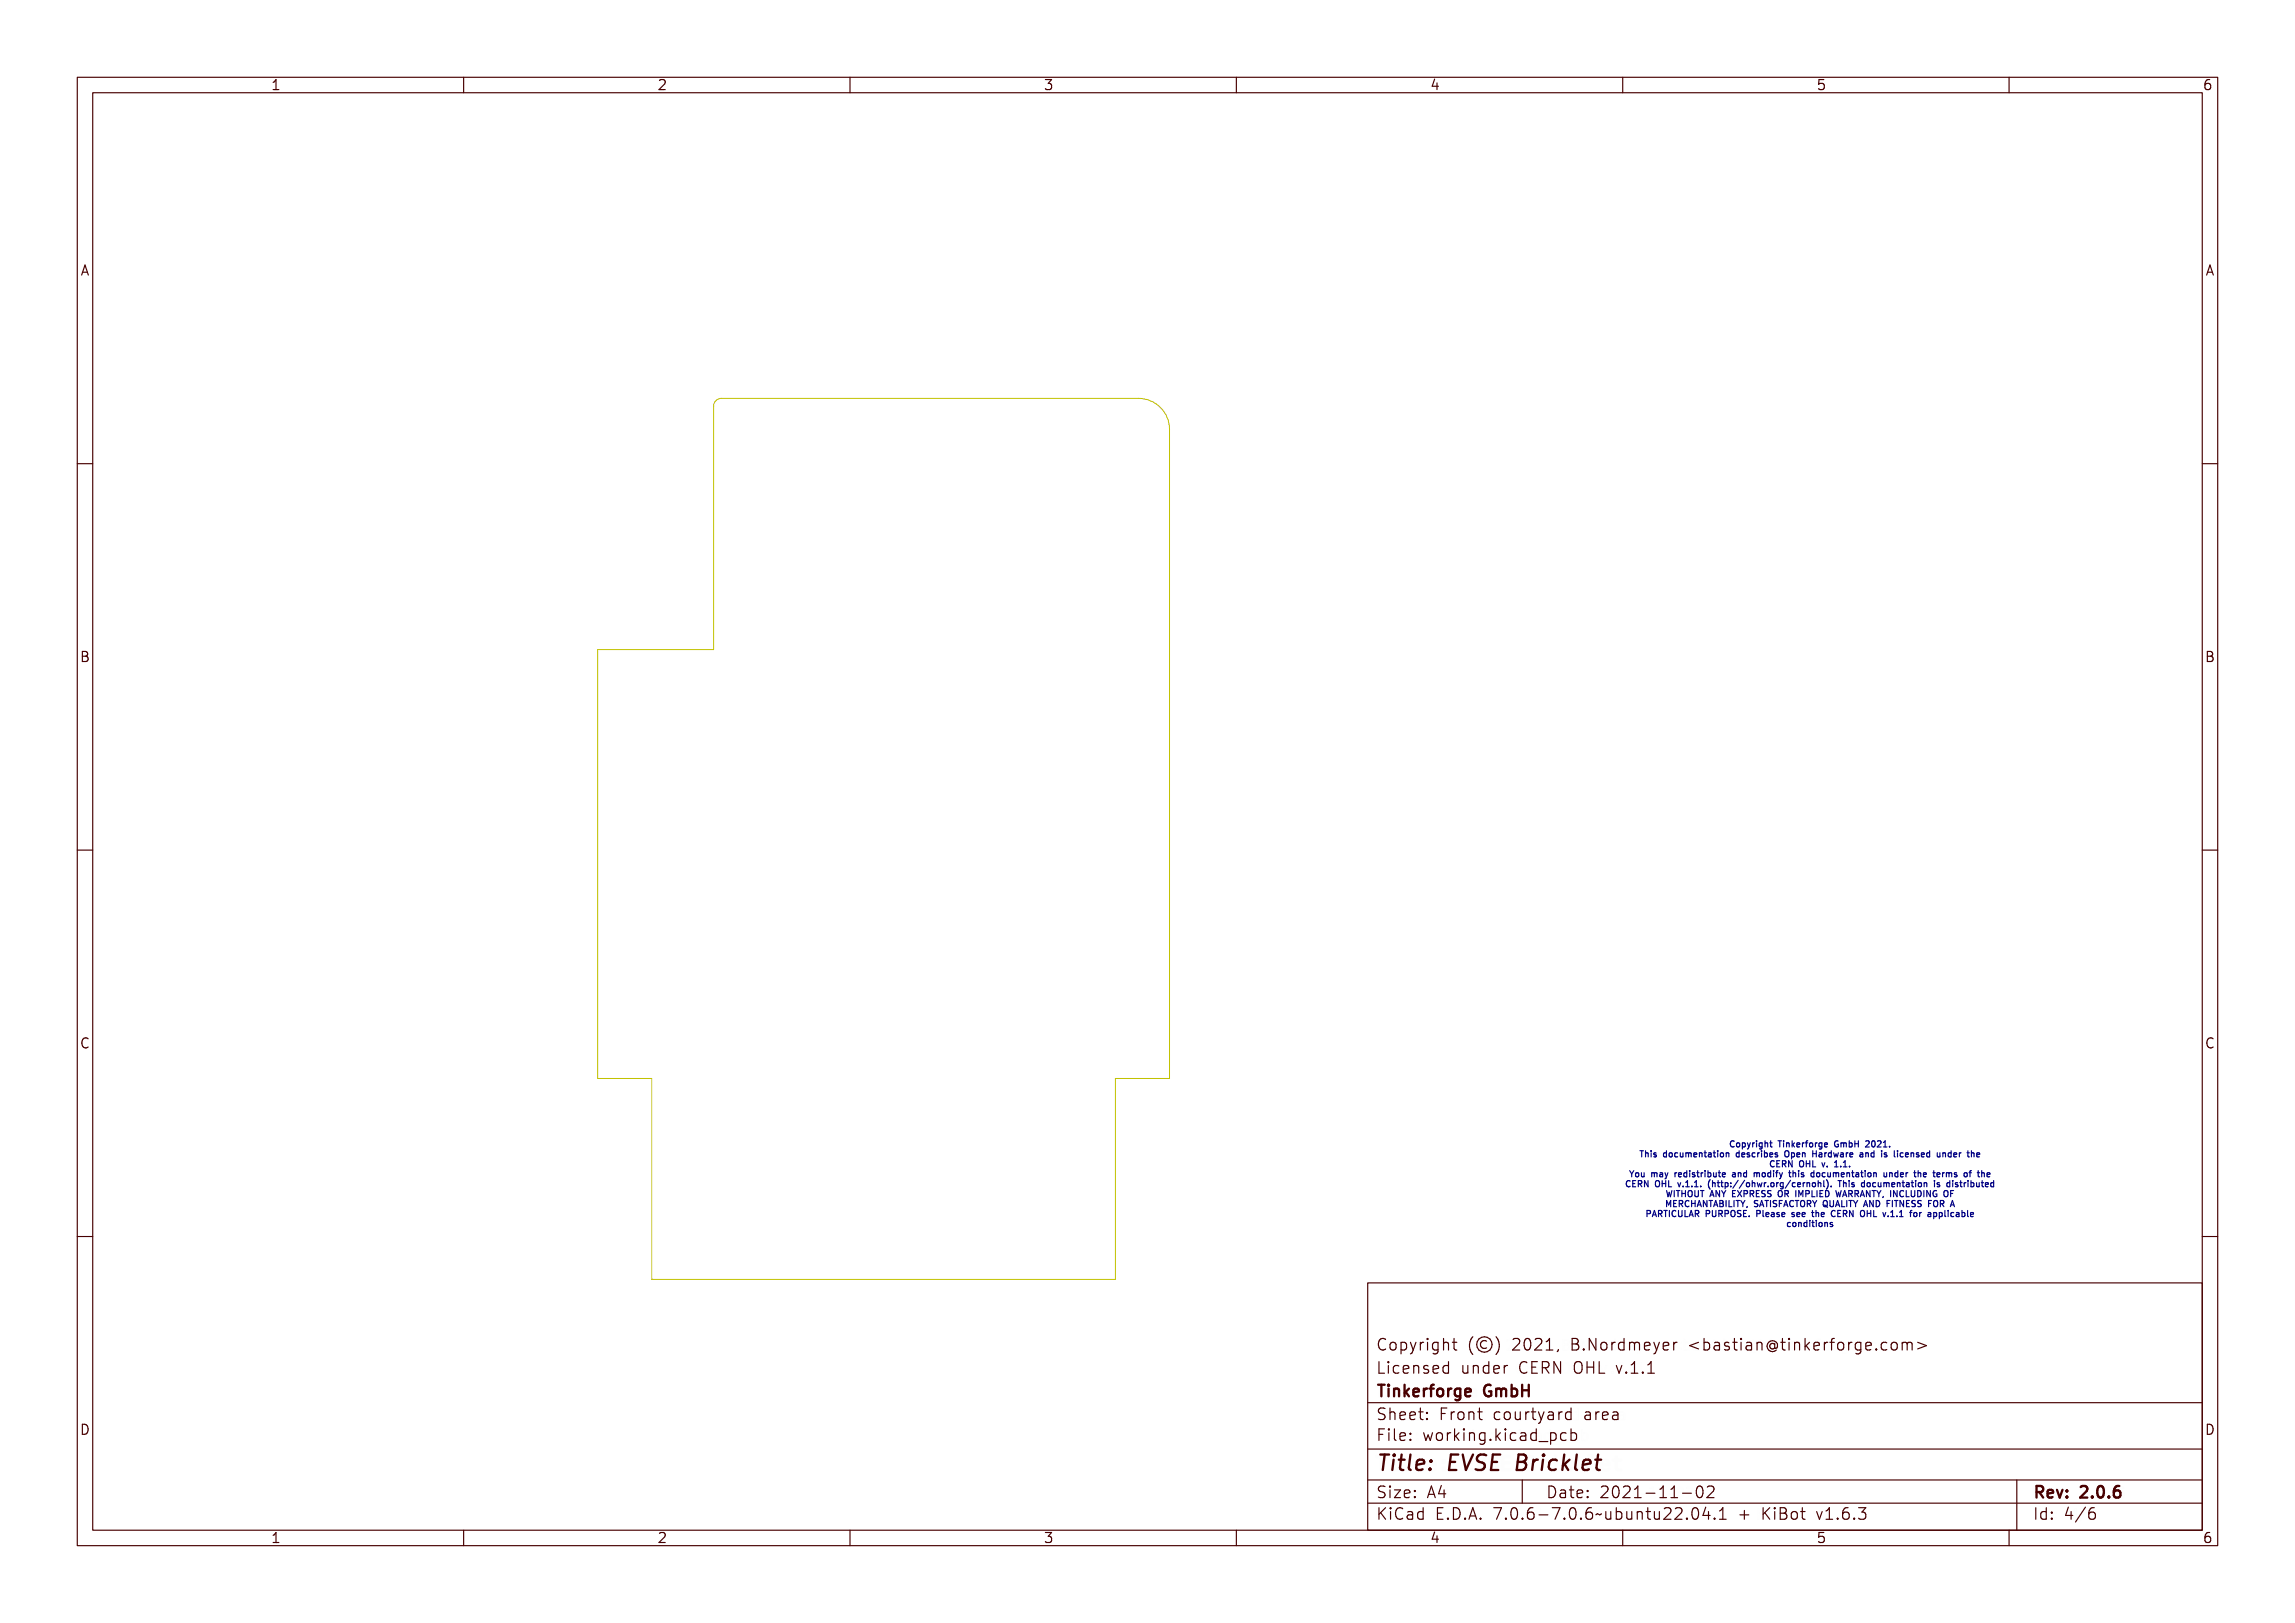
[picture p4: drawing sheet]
<svg xmlns="http://www.w3.org/2000/svg" width="297mm" height="210mm" viewBox="0 0 297 210" stroke-linecap="round" stroke-linejoin="round" font-family="sans-serif">
<defs><g id="words">
<text font-size="2.7" fill="#480000" x="178" y="190.3">Title: EVSE Bricklet</text>
<g font-size="2" fill="#480000">
<text x="178" y="174.7">Copyright (©) 2021, B.Nordmeyer &lt;bastian@tinkerforge.com&gt;</text>
<text x="178" y="177.7">Licensed under CERN OHL v.1.1</text>
<text x="178" y="180.7">Tinkerforge GmbH</text>
<text x="178" y="183.7">Sheet: Front courtyard area</text>
<text x="178" y="186.5">File: working.kicad_pcb</text>
<text x="178" y="193.9">Size: A4</text>
<text x="178" y="196.6">KiCad E.D.A. 7.0.6-7.0.6~ubuntu22.04.1 + KiBot v1.6.3</text>
<text x="200" y="193.9">Date: 2021-11-02</text>
<text x="263" y="196.6">Id: 4/6</text>
<text x="263" y="193.9">Rev: 2.0.6</text>
</g>
<g font-size="1.7" fill="#480000">
<text x="35" y="11.7">1</text>
<text x="85" y="11.7">2</text>
<text x="135" y="11.7">3</text>
<text x="185" y="11.7">4</text>
<text x="235" y="11.7">5</text>
<text x="285" y="11.7">6</text>
<text x="10.5" y="35.7">A</text>
<text x="285.5" y="35.7">A</text>
<text x="10.5" y="85.6">B</text>
<text x="285.5" y="85.6">B</text>
<text x="10.5" y="135.7">C</text>
<text x="285.5" y="135.7">C</text>
<text x="10.5" y="185.6">D</text>
<text x="285.5" y="185.6">D</text>
<text x="35" y="199.7">1</text>
<text x="85" y="199.7">2</text>
<text x="135" y="199.7">3</text>
<text x="185" y="199.7">4</text>
<text x="235" y="199.7">5</text>
<text x="285" y="199.7">6</text>
</g>
<g font-size="1.1" fill="#000084">
<text x="212.5" y="149.7">This documentation describes Open Hardware and is licensed under the</text>
<text x="224" y="148.4">Copyright Tinkerforge GmbH 2021.</text>
<text x="209.9" y="153.6">CERN OHL v.1.1. (http://ohwr.org/cernohl). This documentation is distributed</text>
<text x="210.9" y="152.3">You may redistribute and modify this documentation under the terms of the</text>
<text x="217.3" y="154.9">WITHOUT ANY EXPRESS OR IMPLIED WARRANTY, INCLUDING OF</text>
<text x="229.1" y="151">CERN OHL v. 1.1.</text>
<text x="213.8" y="157.5">PARTICULAR PURPOSE. Please see the CERN OHL v.1.1 for applicable</text>
<text x="216.6" y="156.2">MERCHANTABILITY, SATISFACTORY QUALITY AND FITNESS FOR A</text>
<text x="231" y="158.8">conditions</text>
</g>
</g></defs>
<path d="M92.6 51.8l.4-.2 .3-.1h54a4 4 0 0 1 4 4.1v83.9h-7v26.1h-60v-26.1h-6.9v-55.4h15v-31.5v-.4z" fill="none" stroke="#c2c200" stroke-width=".13"/>
<g fill="none" stroke="#000084" stroke-width=".15">
<path d="M210.1 152.9l.2-.1 .2 .1v.1l-.1-.1a.29 .29 0 0 0-.3 .3 .29 .29 0 0 0 .4 .3v.1a.36 .36 0 0 1-.5-.1 .36 .36 0 0 1 0-.5zM210.7 152.8h.4v.1h-.3v.2h.3v.1h-.3v.3h.3v.1h-.4zM210.9 151.5h.1l.2 .4 .2-.4h.1l-.3 .5v.3h-.1v-.3zM211.3 152.8h.2a.21 .21 0 0 1 .2 .2 .21 .21 0 0 1-.1 .2l.2 .4h-.1l-.2-.3h-.1v.3h-.1zM211.4 152.9h.1a.14 .14 0 0 1 .1 .1 .14 .14 0 0 1-.1 .2h-.1zM211.6 151.8a.28 .28 0 0 1 .5 .2 .29 .29 0 0 1-.5 .3zM211.7 151.9l.1-.1a.19 .19 0 0 1 .2 .2 .19 .19 0 0 1-.3 .2zM211.9 152.8h.1l.3 .7v-.7h.1v.8h-.1l-.3-.6v.6h-.1zM212.2 151.7h.1l.1 .5h.1l.1-.1v-.4h.1v.6l-.1-.1a.19 .19 0 0 1-.2 .1 .19 .19 0 0 1-.2-.2zM212.5 149h.6h-.3v.7h-.1v-.7h-.2zM213.2 148.9h.1v.3a.19 .19 0 0 1 .2 0 .19 .19 0 0 1 .2 .2v.3h-.1v-.4l-.2-.1-.1 .1v.4h-.1zM213.2 152.9a.24 .24 0 0 1 .3-.1 .24 .24 0 0 1 .2 .2v.4a.24 .24 0 0 1-.3 .2 .24 .24 0 0 1-.2-.2z"/>
<path d="M213.4 152.9a.33 .33 0 0 1 .2 .3 .33 .33 0 0 1-.2 .3l-.1-.1zM213.5 151.7l.5 .1v.5h-.1v-.5l-.1 .5h-.1l-.1-.5v.5h-.1zM213.5 156.7l-.4-.1v.8M213.5 157h-.4M213.8 152.8h.1v.3h.3v-.3h.1v.8h-.1v-.4h-.3v.4h-.1zM213.9 156.7h.2a.25 .25 0 0 1 .2 .3 .25 .25 0 0 1-.3 .2v.3h-.1zM213.9 149.2h.2v.5h.2h-.5h.2v-.5h-.1zM214 156.8h.1a.15 .15 0 0 1 .1 .1 .15 .15 0 0 1-.1 .2h-.1zM214 148.9h.1v.1h-.1zM214.2 151.8h.4v.5h-.1v-.1a.2 .2 0 0 1-.2 .1 .2 .2 0 0 1-.2-.2 .2 .2 0 0 1 .3-.2h.1a.19 .19 0 0 0-.1-.1 .19 .19 0 0 0-.2 .1zM214.3 152.1l.1-.1a.13 .13 0 0 1 0 .2 .13 .13 0 0 1-.2 0zM214.5 152.8h.1v.7h.4v.1h-.5z"/>
<path d="M214.6 149.2h.3v.1l-.1-.1a.12 .12 0 0 0-.1 0 .12 .12 0 0 0-.1 .2 .22 .22 0 0 1 .3 .2 .22 .22 0 0 1-.3 .1v-.1a.14 .14 0 0 0 .1 .1 .14 .14 0 0 0 .1-.2 .21 .21 0 0 1-.2-.1 .21 .21 0 0 1 0-.2zM214.7 156.7h.1l.2 .8h-.1l-.1-.2h-.2l-.1 .2h-.1zM214.7 156.8l.1 .4h-.2zM214.8 151.7h.1l.1 .5 .2-.5h.1l-.2 .5a.3 .3 0 0 1-.3 .3l.2-.2zM215.1 156.7h.2a.21 .21 0 0 1 .3 .1 .21 .21 0 0 1-.2 .3l.3 .4h-.1l-.3-.4h-.1v.4h-.1zM215.2 156.8h.1a.14 .14 0 0 1 .2 .1 .14 .14 0 0 1-.2 .2h-.1zM215.7 154.1l.2 .8 .1-.6 .2 .6 .2-.8M215.7 156.1v-.8l.2 .6 .3-.6v.8M215.7 156.7h.6v.1h-.3v.7h-.1v-.7h-.2zM215.7 153h.1l.2 .5 .2-.5h.1l-.2 .6h-.2zM215.8 149.2l.2-.1 .1 .1v-.3h.1v.8h-.1a.29 .29 0 0 1-.4-.1 .29 .29 0 0 1 .1-.4zM215.9 149.3v-.1a.19 .19 0 0 1 .2 .3 .19 .19 0 0 1-.2 .1z"/>
<path d="M216.2 151.7l.1 .1a.15 .15 0 0 1 .2-.1 .15 .15 0 0 1 .1 .1 .19 .19 0 0 0-.2 0 .19 .19 0 0 0-.1 .2v.3h-.1zM216.4 156.7h.4v.1h-.1v.6h.1v.1h-.4v-.1h.2v-.6h-.2zM216.4 149.2a.28 .28 0 0 1 .5 .2 .29 .29 0 0 1-.5 .3zM216.5 149.3l.1-.1a.19 .19 0 0 1 .2 .3 .19 .19 0 0 1-.3 .1zM216.6 153.4h.1v.2h-.1zM216.7 154.1v.8M216.7 155.4h.1l.2 .4 .1-.4h.1v.8h-.1v-.7l-.1 .4h-.1l-.1-.4v.7h-.1zM216.8 151.8l.3-.1 .1 .3h-.4a.22 .22 0 0 0 .1 .3 .22 .22 0 0 0 .3-.1 .29 .29 0 0 1-.5 .1 .29 .29 0 0 1 .1-.5zM216.9 151.8h.1l.1 .2h-.3zM217.1 152.9l.3-.1v.7h.1v.1h-.4v-.1h.2v-.6l-.2 .1zM217.1 156.8l.2-.1h.2v.1h-.1a.29 .29 0 0 0-.3 .3 .29 .29 0 0 0 .4 .2v.1a.36 .36 0 0 1-.4 0 .36 .36 0 0 1-.1-.5zM217.1 149.2l.3-.1 .1 .1v.1a.21 .21 0 0 0-.3 0 .21 .21 0 0 0 0 .3 .21 .21 0 0 0 .3 0 .24 .24 0 0 1-.3 .2 .24 .24 0 0 1-.1-.4z"/>
<path d="M217.3 154.1h.1l.1 .6v-.4h.1l.1 .4 .1-.6h.1l-.1 .8h-.1l-.1-.5-.1 .5h-.1zM217.4 155.4h.4v.1h-.3v.2h.3v.1h-.3v.3h.3v.1h-.4zM217.4 151.8l.2-.1 .1 .1v-.3h.1v.8l-.1-.1v.1a.29 .29 0 0 1-.4-.1 .29 .29 0 0 1 .1-.4zM217.5 151.9v-.1a.19 .19 0 0 1 .2 .2 .19 .19 0 0 1-.2 .2zM217.7 156.7h.1v.5a.14 .14 0 0 0 .1 .2 .14 .14 0 0 0 .2-.2v-.5h.1v.5a.25 .25 0 0 1-.3 .3 .25 .25 0 0 1-.2-.3zM217.7 149.2h.1v.4l.1 .1 .1-.1v-.4h.1v.5l-.1-.1a.19 .19 0 0 1-.2 .1 .19 .19 0 0 1-.1-.2zM217.8 153.4h.2v.2h-.2zM218 155.4h.2a.21 .21 0 0 1 .3 .2 .21 .21 0 0 1-.2 .2l.3 .4h-.2l-.2-.3h-.1v.3h-.1zM218 154.1h.4v.1h-.1v.6h.1v.1h-.4v-.1h.2v-.6h-.2zM218 151.7h.3v.5h.2v.1h-.5v-.1h.2v-.4h-.2zM218.1 155.5h.1a.14 .14 0 0 1 .2 .1 .14 .14 0 0 1-.2 .2h-.1zM218.2 151.5h.1v.1h-.1z"/>
<path d="M218.3 149.2h.5v.5h-.1v-.5l-.1 .5h-.1l-.1-.5v.5h-.1zM218.3 156.7h.1v.7h.4v.1h-.5zM218.4 152.9l.2-.1v.7h.2v.1h-.4v-.1h.1v-.6l-.1 .1zM218.6 154.1h.6v.1h-.3v.7h-.1v-.7h-.2zM218.7 155.5l.2-.1h.2v.1h-.1a.29 .29 0 0 0-.3 .3 .29 .29 0 0 0 .4 .2v.1a.36 .36 0 0 1-.4 0 .36 .36 0 0 1-.1-.5zM218.7 151.8l.4-.1v.1h-.1a.12 .12 0 0 0-.2 0 .12 .12 0 0 0 0 .1 .22 .22 0 0 1 .3 .3 .22 .22 0 0 1-.4 .1v-.1a.14 .14 0 0 0 .2 .1 .14 .14 0 0 0 .1-.2 .21 .21 0 0 1-.3-.1 .21 .21 0 0 1 0-.2zM219 149.2h.3l.2 .2-.5 .1a.22 .22 0 0 0 .2 .2 .22 .22 0 0 0 .2-.1 .29 .29 0 0 1-.4 .1 .29 .29 0 0 1 0-.5zM219.1 149.3l.2-.1 .1 .2h-.4zM219.1 153.4h.2v.2h-.2zM219.1 156.7h.2l.2 .8h-.1l-.1-.2h-.2l-.1 .2h-.1zM219.2 156.8l.1 .4h-.2zM219.3 154.1h.1v.3h.3v-.3h.1v.8h-.1v-.4h-.3v.4h-.1z"/>
<path d="M219.3 155.4h.1v.3h.3v-.3h.1v.8h-.1v-.4h-.3v.4h-.1zM219.4 151.6h.1v.1h.2v.1h-.2v.4h.2v.1h-.2l-.1-.5h-.1v-.1h.1zM219.6 156.7h.2a.21 .21 0 0 1 .3 .1 .21 .21 0 0 1-.2 .3l.3 .4h-.2l-.2-.4h-.1v.4h-.1zM219.6 149.2h.1a.19 .19 0 0 1 .2 0 .19 .19 0 0 1 .2 .2v.3h-.1v-.4l-.1-.1-.2 .1v.4h-.1zM219.7 156.8h.1a.14 .14 0 0 1 .2 .1 .14 .14 0 0 1-.2 .2h-.1zM220 154.2a.24 .24 0 0 1 .2-.1 .24 .24 0 0 1 .2 .2v.2a.31 .31 0 0 1-.2 .4l-.3-.2zM220 151.7l.2 .1a.15 .15 0 0 1 .1-.1 .15 .15 0 0 1 .1 .1 .19 .19 0 0 0-.2 0 .19 .19 0 0 0-.1 .2v.3h-.1zM220.1 154.2a.33 .33 0 0 1 .2 .3 .33 .33 0 0 1-.1 .3l-.2-.2zM220.1 155.4h.1l.3 .8h-.2v-.2h-.3v.2h-.1zM220.2 155.5l.1 .4h-.3zM220.4 149h.1v.2h.2h-.2v.4l.2 .1h-.3v-.5h-.2h.2zM220.5 152.8h.1a.91 .91 0 0 0 0 .9 .65 .65 0 0 1-.1-.9z"/>
<path d="M220.5 155.4h.2l.2 .6v-.6h.1v.8h-.1l-.3-.7v.7h-.1zM220.6 154.1h.1v.5a.14 .14 0 0 0 .1 .2 .14 .14 0 0 0 .1-.2v-.5h.1v.5a.25 .25 0 0 1-.2 .3 .25 .25 0 0 1-.2-.3zM220.6 151.7h.3v.5h.1v.1h-.4v-.1h.2v-.4h-.2zM220.8 151.5h.1v.1h-.1zM220.9 152.8h.1v.3a.19 .19 0 0 1 .2-.1 .19 .19 0 0 1 .1 .2v.4h-.1v-.4l-.1-.1-.1 .1v.4h-.1zM220.9 156.7h.2a.25 .25 0 0 1 .3 .3 .25 .25 0 0 1-.4 .2v.3h-.1zM220.9 149.2h.4v.5h-.1v-.1a.2 .2 0 0 1-.2 .2 .2 .2 0 0 1-.1-.3 .2 .2 0 0 1 .2-.1h.1a.19 .19 0 0 0-.1-.2 .19 .19 0 0 0-.2 .1zM221 149.5l.2-.1a.15 .15 0 0 1 0 .3 .13 .13 0 0 1-.2-.1zM221 156.8h.1a.15 .15 0 0 1 .2 .1 .15 .15 0 0 1-.2 .2h-.1zM221.1 154.1h.6v.1h-.2v.7h-.1v-.7h-.3zM221.1 155.4h.6v.1h-.2v.7h-.1v-.7h-.3zM221.2 151.5h.1v.3a.25 .25 0 0 1 .4 .2 .25 .25 0 0 1-.4 .2l-.1 .1z"/>
<path d="M221.3 151.9l.1-.1a.19 .19 0 0 1 .2 .2 .19 .19 0 0 1-.3 .2zM221.5 156.7h.1v.5a.14 .14 0 0 0 .2 .2 .14 .14 0 0 0 .1-.2v-.5h.1v.5a.25 .25 0 0 1-.2 .3 .25 .25 0 0 1-.3-.3zM221.7 149h.1v.2h.2h-.2v.4l.2 .1h-.3v-.5h-.2h.2zM221.7 152.9h.1v.1h.2v.1h-.2v.4l.2 .1h-.3v-.5h-.2v-.1h.2zM221.9 151.7h.1v.5h.1l.1-.1v-.4h.1v.6l-.1-.1a.19 .19 0 0 1-.2 .1 .19 .19 0 0 1-.1-.2zM222 155.4h.1l.3 .8h-.1l-.1-.2h-.3v.2h-.1zM222.1 155.5l.1 .4h-.2zM222.1 156.7h.3a.21 .21 0 0 1 .2 .1 .21 .21 0 0 1-.1 .3l.2 .4h-.1l-.2-.4h-.1v.4h-.2zM222.2 149.2h.3v.5h.1h-.4h.2v-.5h-.2zM222.3 156.8h.1a.14 .14 0 0 1 .1 .1 .14 .14 0 0 1-.1 .2h-.1zM222.3 152.9h.1v.1h.2v.1h-.2v.4l.2 .1h-.3v-.5h-.2v-.1h.2zM222.4 148.9h.1v.1h-.1z"/>
<path d="M222.5 155.4h.2a.19 .19 0 0 1 .3 .1 .19 .19 0 0 1-.2 .3 .21 .21 0 0 1 .2 .2 .21 .21 0 0 1-.3 .2h-.2zM222.6 155.8h.1a.14 .14 0 0 1 .2 .1 .14 .14 0 0 1-.2 .2h-.1zM222.6 155.5h.1a.12 .12 0 0 1 .2 .1 .12 .12 0 0 1-.2 .1h-.1zM222.6 151.6h.1v.1h.2v.1h-.2v.4h.2v.1h-.2l-.1-.5h-.1v-.1h.1zM222.7 154.1h.1l.2 .8h-.1v-.2h-.3l-.1 .2h-.1zM222.7 154.2l.1 .4h-.2zM222.8 153l.1 .1a.25 .25 0 0 1 .4 .2 .25 .25 0 0 1-.4 .2v.3h-.1zM222.8 156.7h.2a.25 .25 0 0 1 .3 .3 .25 .25 0 0 1-.4 .2v.3h-.1zM222.9 149.2a.28 .28 0 0 1 .4 .2 .28 .28 0 0 1-.4 .3zM222.9 149.3l.1-.1a.19 .19 0 0 1 .2 .3 .19 .19 0 0 1-.3 .1zM222.9 156.8h.1a.15 .15 0 0 1 .2 .1 .15 .15 0 0 1-.2 .2h-.1zM222.9 153.1h.1a.19 .19 0 0 1 .2 .2 .19 .19 0 0 1-.3 .2z"/>
<path d="M223.1 154.1h.1l.3 .7v-.7h.1v.8h-.1l-.3-.7v.7h-.1zM223.1 155.4h.5v.1h-.2v.6h.2v.1h-.5v-.1h.2v-.6h-.2zM223.2 151.8l.3-.1 .1 .3h-.4a.22 .22 0 0 0 .2 .3 .22 .22 0 0 0 .2-.1 .29 .29 0 0 1-.5 .1 .29 .29 0 0 1 .1-.5zM223.3 151.8h.1l.1 .2h-.3zM223.5 149.2h.1a.19 .19 0 0 1 .2 0 .19 .19 0 0 1 .1 .2v.3h-.1v-.4l-.1-.1-.1 .1v.4h-.1zM223.5 156.8a.25 .25 0 0 1 .2-.1 .25 .25 0 0 1 .2 .2v.4a.24 .24 0 0 1-.2 .2 .24 .24 0 0 1-.3-.2zM223.6 156.8a.33 .33 0 0 1 .3 .3 .33 .33 0 0 1-.2 .3l-.2-.2zM223.6 153h.1v.2h-.1zM223.6 153.4h.1v.2h-.1zM223.7 154.1h.1l.2 .4 .2-.4h.1l-.2 .4v.4h-.2v-.4zM223.8 155.4h.1v.7h.4v.1h-.5zM224.1 156.7h.3h.1v.1a.16 .16 0 0 0-.2-.1 .16 .16 0 0 0-.1 .2 .16 .16 0 0 0 .2 .1 .24 .24 0 0 1 .1 .4 .24 .24 0 0 1-.4-.1 .18 .18 0 0 0 .2 .1 .18 .18 0 0 0 .1-.3 .25 .25 0 0 1-.3-.1 .25 .25 0 0 1 0-.3z"/>
<path d="M224.2 147.8l.2-.1h.2v.1h-.1a.29 .29 0 0 0-.3 .3 .29 .29 0 0 0 .4 .2v.1a.36 .36 0 0 1-.5-.1 .36 .36 0 0 1 0-.4zM224.4 155.4h.5v.1h-.2v.6h.2v.1h-.5v-.1h.2v-.6h-.2zM224.4 151.8h.4l.1 .5h-.1v-.1a.2 .2 0 0 1-.3 .1 .2 .2 0 0 1-.1-.2 .2 .2 0 0 1 .2-.2h.2a.19 .19 0 0 0-.2-.1 .19 .19 0 0 0-.2 .1zM224.5 152.8h.1l-.4 .9h-.1zM224.5 152.1l.2-.1a.13 .13 0 0 1 0 .2 .13 .13 0 0 1-.2 0zM224.7 156.7h.5v.1h-.3v.2h.3v.1h-.3v.3h.3v.1h-.5zM224.8 149.2l.1-.1 .2 .1v-.3h.1v.8h-.1h-.1a.29 .29 0 0 1-.3-.1 .29 .29 0 0 1 .1-.4zM224.8 147.9a.28 .28 0 0 1 .4 .3 .28 .28 0 0 1-.4 .2zM224.8 149.3l.1-.1a.19 .19 0 0 1 .2 .3 .19 .19 0 0 1-.3 .1zM224.9 148v-.1a.19 .19 0 0 1 .2 .3 .19 .19 0 0 1-.2 .1zM225 155.4h.6v.1h-.3v.7h-.1v-.7h-.2zM225.1 151.7h.1v.1a.19 .19 0 0 1 .2-.1 .19 .19 0 0 1 .1 .3v.3h-.1v-.4l-.1-.1-.1 .1v.4h-.1z"/>
<path d="M225.1 154.1h.4v.1h-.3v.2h.3v.1h-.3v.3h.3v.1h-.4zM225.1 152.8h.1l-.4 .9h-.1zM225.4 147.9h.1a.25 .25 0 0 1 .4 .3 .25 .25 0 0 1-.4 .2v.3h-.1zM225.4 153.1a.28 .28 0 0 1 .4 .2 .28 .28 0 0 1-.4 .2zM225.4 149.2h.3l.2 .2-.5 .1a.22 .22 0 0 0 .2 .2 .22 .22 0 0 0 .2-.1 .29 .29 0 0 1-.4 .1 .29 .29 0 0 1 0-.5zM225.5 153.1a.19 .19 0 0 1 .2 .2 .19 .19 0 0 1-.2 .2zM225.5 149.3l.2-.1 .1 .2h-.4zM225.5 148l.1-.1a.19 .19 0 0 1 .2 .3 .19 .19 0 0 1-.3 .1zM225.5 157.3h.2v.2h-.2zM225.6 155.4h.1l.2 .3 .2-.3h.1l-.2 .4v.4h-.1v-.4zM225.6 154.1h.2l.1 .3 .2-.3h.1l-.2 .4 .2 .4h-.1l-.2-.3-.2 .3h-.1l.3-.4zM225.7 151.8l.2-.1 .1 .1v-.3h.1v.8l-.1-.1v.1a.29 .29 0 0 1-.3-.1 .29 .29 0 0 1 0-.4z"/>
<path d="M225.8 151.9v-.1a.19 .19 0 0 1 .2 .2 .19 .19 0 0 1-.2 .2zM226 147.9h.1l.1 .4 .2-.4h.1l-.2 .4a.3 .3 0 0 1-.3 .4l.2-.3zM226 152.8h.1v.3a.19 .19 0 0 1 .3-.1 .19 .19 0 0 1 .1 .2v.4h-.1v-.4l-.1-.1-.2 .1v.4h-.1zM226.1 149.2h.3v.1l-.1-.1a.12 .12 0 0 0-.1 0 .12 .12 0 0 0 0 .2 .22 .22 0 0 1 .3 .2 .22 .22 0 0 1-.4 .1v-.1a.14 .14 0 0 0 .2 .1 .14 .14 0 0 0 0-.2 .21 .21 0 0 1-.2-.1 .21 .21 0 0 1 0-.2zM226.3 154.1h.3a.25 .25 0 0 1 .2 .3 .25 .25 0 0 1-.3 .2v.3h-.2zM226.5 154.2h.1a.15 .15 0 0 1 .1 .1 .15 .15 0 0 1-.1 .2h-.1zM226.5 156h.1v.1l-.1 .2zM226.6 153h.1l.1 .5v-.3h.1l.1 .3 .1-.5h.1l-.1 .6h-.1l-.1-.3-.1 .3h-.1zM226.7 156.7h.2a.25 .25 0 0 1 .3 .3 .25 .25 0 0 1-.4 .2v.3h-.1zM226.7 149.2l.3-.1 .1 .1v.1a.21 .21 0 0 0-.3 0 .21 .21 0 0 0 0 .3 .21 .21 0 0 0 .3 0 .24 .24 0 0 1-.3 .2 .24 .24 0 0 1-.1-.4zM226.8 147.9h.1a.15 .15 0 0 1 .1-.1 .15 .15 0 0 1 .2 .2 .19 .19 0 0 0-.3 0 .19 .19 0 0 0-.1 .2v.2zM226.8 156.8h.1a.15 .15 0 0 1 .1 .1 .15 .15 0 0 1-.1 .2h-.1z"/>
<path d="M226.9 151.7l.5 .1 .1 .5h-.1l-.1-.5-.1 .5-.1-.5-.1 .5h-.1zM227 154.1h.2a.21 .21 0 0 1 .2 .2 .21 .21 0 0 1-.1 .2l.2 .4h-.1l-.2-.3h-.1v.3h-.1zM227.1 154.2h.1a.14 .14 0 0 1 .1 .1 .14 .14 0 0 1-.1 .2h-.1zM227.3 156.6h.2v.7l.2 .1v.1l-.2-.1-.1-.7h-.1zM227.3 147.9h.3v.5h.2h-.5h.2v-.5h-.2zM227.4 149.2h.1a.15 .15 0 0 1 .2-.1 .15 .15 0 0 1 .1 .2 .19 .19 0 0 0-.2 0 .19 .19 0 0 0-.1 .1v.3h-.1zM227.4 153l.1 .1a.15 .15 0 0 1 .2-.1 .15 .15 0 0 1 .1 .1 .19 .19 0 0 0-.2 0 .19 .19 0 0 0-.1 .2v.3h-.1zM227.5 147.6h.1v.2h-.1zM227.6 154.1h.5v.1h-.4v.2h.4v.1h-.4v.3h.4v.1h-.5zM227.7 151.8a.28 .28 0 0 1 .4 .2 .28 .28 0 0 1-.4 .3zM227.7 155.4h.2h.1v.1a.16 .16 0 0 0-.2-.1 .16 .16 0 0 0-.1 .2 .16 .16 0 0 0 .2 .1 .24 .24 0 0 1 .1 .4 .24 .24 0 0 1-.4-.1 .18 .18 0 0 0 .3 .1 .18 .18 0 0 0 0-.2 .25 .25 0 0 1-.3-.2 .25 .25 0 0 1 .1-.3zM227.7 151.9l.1-.1a.19 .19 0 0 1 .2 .2 .19 .19 0 0 1-.3 .2z"/>
<path d="M228 147.9h.4v.5a.22 .22 0 0 1-.2 .3 .22 .22 0 0 1-.2-.1 .19 .19 0 0 0 .2 0 .19 .19 0 0 0 .1-.2h-.1a.29 .29 0 0 1-.3-.1 .29 .29 0 0 1 .1-.4zM228 149.2h.2v.5h.2h-.5h.2v-.5h-.1zM228 157l.3-.1 .1 .3h-.4a.22 .22 0 0 0 .2 .2 .22 .22 0 0 0 .2-.1 .29 .29 0 0 1-.5 .1 .29 .29 0 0 1 .1-.4zM228 148l.1-.1a.19 .19 0 0 1 .2 .3 .19 .19 0 0 1-.3 .1zM228.1 157h.1l.1 .1h-.3zM228.1 153.4h.1v.2h-.1zM228.1 148.9h.1v.1h-.1zM228.3 151.8l.2-.1 .1 .1v-.3h.1v.8l-.1-.1-.1 .1a.29 .29 0 0 1-.3-.1 .29 .29 0 0 1 .1-.4zM228.3 154.2l.2-.1h.2l-.1 .1a.16 .16 0 0 0-.2-.1 .16 .16 0 0 0-.1 .2 .16 .16 0 0 0 .2 .1 .27 .27 0 0 1 .2 .5 .27 .27 0 0 1-.5-.2 .18 .18 0 0 0 .3 .1 .18 .18 0 0 0 .1-.2 .25 .25 0 0 1-.3-.1 .25 .25 0 0 1 0-.3zM228.4 151.9v-.1a.19 .19 0 0 1 .2 .2 .19 .19 0 0 1-.2 .2zM228.4 155.4h.2l.2 .8h-.1l-.1-.2h-.3v.2h-.1zM228.5 155.5l.1 .4h-.2z"/>
<path d="M228.6 147.6h.1v.4a.19 .19 0 0 1 .2-.1 .19 .19 0 0 1 .1 .2v.3h-.1v-.4l-.1-.1-.1 .1v.4h-.1zM228.6 148.9h.1v.3a.25 .25 0 0 1 .4 .2 .25 .25 0 0 1-.4 .3h-.1zM228.6 156.9l.4 .1v.5h-.1v-.1a.2 .2 0 0 1-.2 .1 .2 .2 0 0 1-.1-.3 .2 .2 0 0 1 .2-.1h.1a.19 .19 0 0 0-.1-.2 .19 .19 0 0 0-.2 .1zM228.6 153.1a.28 .28 0 0 1 .5 .2 .28 .28 0 0 1-.5 .2zM228.7 157.2h.1a.13 .13 0 0 1 .1 .2 .13 .13 0 0 1-.2-.1zM228.7 153.1a.19 .19 0 0 1 .3 .2 .19 .19 0 0 1-.3 .2zM228.7 149.3l.1-.1a.19 .19 0 0 1 .2 .3 .19 .19 0 0 1-.3 .1zM228.8 155.4h.6v.1h-.2v.7h-.1v-.7h-.3zM228.9 151.7h.3v.5h.2v.1h-.5v-.1h.2v-.4h-.2zM228.9 154.2l.3-.1h.1v.1a.16 .16 0 0 0-.2-.1 .16 .16 0 0 0-.1 .2 .16 .16 0 0 0 .2 .1 .25 .25 0 0 1 .1 .5 .24 .24 0 0 1-.4-.2 .18 .18 0 0 0 .2 .1 .18 .18 0 0 0 .1-.2 .25 .25 0 0 1-.3-.1 .25 .25 0 0 1 0-.3zM229.1 151.5h.1v.1h-.1zM229.3 149.2h.3l.1 .2-.4 .1a.22 .22 0 0 0 .1 .2 .22 .22 0 0 0 .3-.1 .29 .29 0 0 1-.5 .1 .29 .29 0 0 1 .1-.5z"/>
<path d="M229.3 150.3l.2-.1 .2 .1v.1l-.1-.1a.29 .29 0 0 0-.3 .4 .29 .29 0 0 0 .4 .2v.1a.36 .36 0 0 1-.5-.1 .36 .36 0 0 1 0-.4zM229.3 156.9h.3v.1h-.1a.12 .12 0 0 0-.1-.1 .12 .12 0 0 0 0 .2 .22 .22 0 0 1 .3 .2 .22 .22 0 0 1-.4 .2v-.1a.14 .14 0 0 0 .2 0 .14 .14 0 0 0 0-.2 .21 .21 0 0 1-.2 0 .21 .21 0 0 1 0-.3zM229.3 153l.1 .1a.15 .15 0 0 1 .2-.1 .15 .15 0 0 1 .1 .1 .19 .19 0 0 0-.2 0 .19 .19 0 0 0-.1 .2v.3h-.1zM229.3 149.3l.2-.1 .1 .2h-.3zM229.4 147.7v.2h.3h-.3l.1 .4 .2 .1h-.3v-.5h-.2h.2zM229.5 151.7h.2l.1-.2h.2v.1h-.2v.1h.2v.1h-.2v.5h-.1v-.5h-.2zM229.6 155.4h.4v.1h-.2v.6h.2v.1h-.4v-.1h.1v-.6h-.1zM229.9 150.2h.4v.1h-.3v.3h.3v.1h-.3v.2h.3v.1h-.4zM229.9 153.1l.4-.1v.6a.22 .22 0 0 1-.1 .2 .22 .22 0 0 1-.3-.1 .19 .19 0 0 0 .2 0 .19 .19 0 0 0 .1-.2l-.1 .1a.29 .29 0 0 1-.3-.2 .29 .29 0 0 1 .1-.3zM229.9 157l.3-.1 .1 .3h-.4a.22 .22 0 0 0 .2 .2 .22 .22 0 0 0 .2-.1 .29 .29 0 0 1-.4 .1 .29 .29 0 0 1 0-.4zM229.9 149.2h.4v.1l-.1-.1a.12 .12 0 0 0-.2 0 .12 .12 0 0 0 0 .2 .22 .22 0 0 1 .3 .2 .22 .22 0 0 1-.4 .1v-.1a.14 .14 0 0 0 .2 .1 .14 .14 0 0 0 .1-.2 .21 .21 0 0 1-.3-.1 .21 .21 0 0 1 0-.2zM230 153.1a.19 .19 0 0 1 .2 .2 .19 .19 0 0 1-.2 .2z"/>
<path d="M230 157h.2v.1h-.3zM230.1 151.7h.1l.2 .5 .2-.5h.1l-.2 .5a.3 .3 0 0 1-.3 .3l.2-.2zM230.2 154.2a.24 .24 0 0 1 .3-.1 .24 .24 0 0 1 .1 .2l.1 .2a.31 .31 0 0 1-.3 .4l-.2-.2zM230.2 155.4h.3h.1v.1a.16 .16 0 0 0-.2-.1 .16 .16 0 0 0-.1 .2 .16 .16 0 0 0 .2 .1 .24 .24 0 0 1 .1 .4 .24 .24 0 0 1-.4-.1 .18 .18 0 0 0 .2 .1 .18 .18 0 0 0 .1-.2 .25 .25 0 0 1-.3-.2 .25 .25 0 0 1 0-.3zM230.3 154.2a.33 .33 0 0 1 .3 .3 .33 .33 0 0 1-.2 .3l-.1-.2zM230.4 147.7h.6v.1h-.2v.6h-.1v-.6h-.3zM230.5 150.2h.2a.21 .21 0 0 1 .3 .2 .21 .21 0 0 1-.2 .3l.2 .3h-.1l-.2-.3h-.1v.3h-.1zM230.6 150.3h.1a.14 .14 0 0 1 .1 .2 .14 .14 0 0 1-.1 .1h-.1zM230.8 154.1h.2a.21 .21 0 0 1 .3 .2 .21 .21 0 0 1-.2 .2l.3 .4h-.1l-.3-.3h-.1v.3h-.1zM230.8 155.4h.5v.1h-.3v.2h.3v.1h-.3v.4h-.2zM230.9 152.8h.1l-.4 .9h-.1zM230.9 154.2h.1a.14 .14 0 0 1 .2 .1 .14 .14 0 0 1-.2 .2h-.1z"/>
<path d="M231.1 150.2h.2l.2 .7v-.7h.1v.8h-.1l-.3-.6v.6h-.1zM231.2 149a.25 .25 0 0 1 .2 0 .25 .25 0 0 1 .2 .2v.3a.24 .24 0 0 1-.2 .3 .24 .24 0 0 1-.3-.3zM231.2 147.9h.2v.5h.2h-.5h.2v-.5h-.1zM231.2 156.9h.4v.1h-.1a.12 .12 0 0 0-.2-.1 .12 .12 0 0 0 0 .2 .22 .22 0 0 1 .3 .2 .22 .22 0 0 1-.4 .2v-.1a.14 .14 0 0 0 .2 0 .14 .14 0 0 0 .1-.2 .21 .21 0 0 1-.3 0 .21 .21 0 0 1 0-.3zM231.2 153.1l.3-.1h.1v.1a.21 .21 0 0 0-.3 .1 .21 .21 0 0 0 0 .3 .21 .21 0 0 0 .3 0 .24 .24 0 0 1-.3 .1 .24 .24 0 0 1-.2-.3zM231.2 158.2h.3h.1v.1a.21 .21 0 0 0-.3 0 .21 .21 0 0 0 0 .3 .21 .21 0 0 0 .3 0 .24 .24 0 0 1-.3 .2 .24 .24 0 0 1-.2-.3zM231.3 149.1a.33 .33 0 0 1 .2 .2 .33 .33 0 0 1-.1 .4l-.2-.2zM231.3 147.6h.1v.2h-.1zM231.6 151.6h.1v.1h.2v.1h-.2v.4h.2v.1h-.3v-.5h-.2v-.1h.2zM231.6 155.4h.2l.2 .8h-.1l-.1-.2h-.3v.2h-.1zM231.7 155.5l.1 .4h-.2zM231.8 149.2h.1a.25 .25 0 0 1 .4 .2 .25 .25 0 0 1-.4 .3v.3h-.1z"/>
<path d="M231.8 147.9h.1v.1a.19 .19 0 0 1 .2-.1 .19 .19 0 0 1 .1 .2v.3h-.1v-.4l-.1-.1-.1 .1v.4h-.1zM231.8 158.2a.29 .29 0 0 1 .5 .3 .28 .28 0 0 1-.5 .2zM231.8 153.1l.3-.1 .2 .3h-.4a.22 .22 0 0 0 .1 .2 .22 .22 0 0 0 .2 0 .29 .29 0 0 1-.4 0 .29 .29 0 0 1 0-.4zM231.8 157l.3-.1 .2 .3h-.4a.22 .22 0 0 0 .1 .2 .22 .22 0 0 0 .2-.1 .29 .29 0 0 1-.4 .1 .29 .29 0 0 1 0-.4zM231.9 158.3a.19 .19 0 0 1 .3 .2 .19 .19 0 0 1-.3 .1zM231.9 153.1h.2l.1 .2h-.3zM231.9 157h.2l.1 .1h-.3zM231.9 149.3l.1-.1a.19 .19 0 0 1 .2 .3 .19 .19 0 0 1-.3 .1zM232.1 151.5h.1v.3a.19 .19 0 0 1 .2-.1 .19 .19 0 0 1 .2 .3v.3h-.1v-.4l-.2-.1-.1 .1v.4h-.1zM232.1 154.1h.4v.1h-.1v.6h.1v.1h-.4v-.1h.2v-.6h-.2zM232.2 155.5l.2-.1h.2v.1h-.1a.29 .29 0 0 0-.3 .3 .29 .29 0 0 0 .4 .2v.1a.36 .36 0 0 1-.5 0 .36 .36 0 0 1 0-.5zM232.4 158.2h.1v.1a.19 .19 0 0 1 .3-.1 .19 .19 0 0 1 .1 .2v.4h-.1v-.5l-.1-.1-.2 .1v.5h-.1z"/>
<path d="M232.4 147.6h.1v.5l.4-.2-.2 .2 .3 .3h-.2l-.2-.2-.1 .2h-.1zM232.4 150.3a.25 .25 0 0 1 .3-.1 .25 .25 0 0 1 .2 .3v.3a.24 .24 0 0 1-.3 .2 .24 .24 0 0 1-.2-.2zM232.5 149.2h.3l.1 .2-.4 .1a.22 .22 0 0 0 .1 .2 .22 .22 0 0 0 .3-.1 .29 .29 0 0 1-.5 .1 .29 .29 0 0 1 .1-.5zM232.5 157l.3-.1 .1 .3h-.4a.22 .22 0 0 0 .1 .2 .22 .22 0 0 0 .3-.1 .29 .29 0 0 1-.5 .1 .29 .29 0 0 1 .1-.4zM232.5 153l.1 .1a.15 .15 0 0 1 .2-.1 .15 .15 0 0 1 .1 .1 .19 .19 0 0 0-.2 0 .19 .19 0 0 0-.1 .2v.3h-.1zM232.5 149.3l.2-.1 .1 .2h-.3zM232.5 157h.2l.1 .1h-.3zM232.6 150.3a.33 .33 0 0 1 .2 .3 .33 .33 0 0 1-.2 .4l-.1-.2zM232.7 155.4h.6v.1h-.3v.7h-.1v-.7h-.2zM232.7 154.1h.1l.2 .4 .1-.4h.1v.8h-.1v-.7l-.1 .4h-.1l-.1-.4v.7h-.1zM232.8 151.7h.2v.5h.2v.1h-.5v-.1h.2v-.4h-.1zM232.9 151.5h.1v.1h-.1z"/>
<path d="M233 150.2h.1v.4h.3v-.4h.1v.8h-.1v-.3h-.3v.3h-.1zM233.1 149.2h.1a.19 .19 0 0 1 .2 0 .19 .19 0 0 1 .1 .2v.3h-.1v-.4l-.1-.1-.1 .1v.4h-.1zM233.1 153h.1v.1a.19 .19 0 0 1 .2-.1 .19 .19 0 0 1 .1 .2v.4h-.1v-.4l-.1-.1-.1 .1v.4h-.1zM233.1 158.2h.2h.1v-.3h.1v.9l-.1-.1a.29 .29 0 0 1-.4-.1 .29 .29 0 0 1 .1-.4zM233.1 147.9h.3l.1 .2-.4 .1a.22 .22 0 0 0 .2 .2 .22 .22 0 0 0 .2-.1 .29 .29 0 0 1-.4 .1 .29 .29 0 0 1 0-.5zM233.2 158.3a.19 .19 0 0 1 .2 .2 .19 .19 0 0 1-.2 .1zM233.2 148l.2-.1v.2h-.3zM233.4 154.1h.2a.25 .25 0 0 1 .3 .3 .25 .25 0 0 1-.4 .2v.3h-.1zM233.4 155.5a.24 .24 0 0 1 .3-.1 .24 .24 0 0 1 .2 .2v.4a.24 .24 0 0 1-.3 .2 .24 .24 0 0 1-.2-.2zM233.5 151.8l.3-.1v.1h-.1a.12 .12 0 0 0-.1 0 .12 .12 0 0 0-.1 .1 .22 .22 0 0 1 .3 .3 .22 .22 0 0 1-.3 .1v-.1a.14 .14 0 0 0 .1 .1 .14 .14 0 0 0 .1-.2 .21 .21 0 0 1-.2-.1 .21 .21 0 0 1 0-.2zM233.5 154.2h.1a.15 .15 0 0 1 .2 .1 .15 .15 0 0 1-.2 .2h-.1zM233.5 155.5a.33 .33 0 0 1 .3 .3 .33 .33 0 0 1-.2 .3l-.1-.2z"/>
<path d="M233.7 150.2h.1v.7h.4v.1h-.5zM233.7 153.1a.28 .28 0 0 1 .5 .2 .28 .28 0 0 1-.5 .2zM233.7 158.2h.3v.5h.2v.1h-.5v-.1h.2v-.5h-.2zM233.8 147.9h.1a.15 .15 0 0 1 .2-.1 .15 .15 0 0 1 .1 .2 .19 .19 0 0 0-.2 0 .19 .19 0 0 0-.1 .2v.2h-.1zM233.8 153.1h.1a.19 .19 0 0 1 .2 .2 .19 .19 0 0 1-.3 .2zM233.8 156.7h.1v.2h.2v.1h-.2v.3l.2 .2-.2-.1-.1-.4h-.1v-.1h.1zM233.9 157.9h.1v.2h-.1zM234 155.4h.2a.21 .21 0 0 1 .3 .2 .21 .21 0 0 1-.2 .2l.3 .4h-.1l-.3-.3h-.1v.3h-.1zM234 154.1h.1v.7h.4v.1h-.5zM234.1 155.5h.1a.14 .14 0 0 1 .2 .1 .14 .14 0 0 1-.2 .2h-.1zM234.3 149h.1v.3h.3v-.3h.1v.7h-.1v-.3h-.3v.3h-.1zM234.3 147.9h.2l.1-.3h.2v.1l-.2 .1v.1h.2h-.2v.5h-.1v-.5h-.2z"/>
<path d="M234.3 156.7h.1v.3a.19 .19 0 0 1 .3-.1 .19 .19 0 0 1 .1 .2v.4h-.1v-.5h-.1l-.1 .1-.1 .4h-.1zM234.4 152.8v.3a.19 .19 0 0 1 .3-.1 .19 .19 0 0 1 .1 .2v.4h-.1v-.4l-.1-.1-.1 .1-.1 .4zM234.5 158h.1v.2h.2h-.2v.4l.2 .1v.1l-.3-.1v-.5h-.2h.2zM234.6 155.4h.1l.2 .3 .2-.3h.1l-.3 .4v.4h-.1v-.4zM234.7 154.1h.4v.1h-.2v.6h.2v.1h-.4v-.1h.1v-.6h-.1zM234.7 151.8l.2-.1 .1 .1v-.3h.1v.8l-.1-.1v.1a.29 .29 0 0 1-.4-.1 .29 .29 0 0 1 .1-.4zM234.8 151.9v-.1a.19 .19 0 0 1 .2 .2 .19 .19 0 0 1-.2 .2zM234.9 150.4h.1l.2 .5 .2-.5h.1l-.2 .6h-.2zM235 152.8h.2v.6l.2 .1v.1l-.2-.1-.1-.6h-.1zM235 149.2h.4v.5h-.1v-.1a.2 .2 0 0 1-.2 .2 .2 .2 0 0 1-.1-.3 .2 .2 0 0 1 .2-.1h.1a.19 .19 0 0 0-.1-.2 .19 .19 0 0 0-.2 .1zM235 147.9a.29 .29 0 0 1 .5 .3 .28 .28 0 0 1-.5 .2zM235 158.2h.3v.5h.2v.1h-.5v-.1h.2v-.5h-.2z"/>
<path d="M235 157l.3-.1 .2 .3h-.4a.22 .22 0 0 0 .1 .2 .22 .22 0 0 0 .2-.1 .29 .29 0 0 1-.4 .1 .29 .29 0 0 1 0-.4zM235.1 149.5l.2-.1a.15 .15 0 0 1 0 .3 .13 .13 0 0 1-.2-.1zM235.1 148v-.1a.21 .21 0 0 1 .3 .3 .19 .19 0 0 1-.3 .1zM235.1 157h.2l.1 .1h-.3zM235.2 157.9h.1v.2h-.1zM235.3 154.1h.5v.1h-.4v.2h.4v.1h-.4v.3h.4v.1h-.5zM235.3 151.8a.28 .28 0 0 1 .5 .2 .29 .29 0 0 1-.5 .3zM235.4 151.9l.1-.1a.19 .19 0 0 1 .2 .2 .19 .19 0 0 1-.3 .2zM235.7 158.2a.28 .28 0 0 1 .4 .3 .28 .28 0 0 1-.4 .2zM235.7 152.8a.59 .59 0 0 1 0 .9 .87 .87 0 0 0 0-.9zM235.7 147.9h.1a.15 .15 0 0 1 .2-.1 .15 .15 0 0 1 .1 .2 .19 .19 0 0 0-.2 0 .19 .19 0 0 0-.1 .2v.2h-.1zM235.7 149.2h.1a.15 .15 0 0 1 .2-.1 .15 .15 0 0 1 .1 .2 .19 .19 0 0 0-.2 0 .19 .19 0 0 0-.1 .1v.3h-.1z"/>
<path d="M235.7 158.3h.1a.19 .19 0 0 1 .2 .2 .19 .19 0 0 1-.3 .1zM235.8 150.9h.1v.1h-.1zM235.9 154.1a.4 .4 0 0 1 .5 .4 .4 .4 0 0 1-.5 .4zM236 155.5a.25 .25 0 0 1 .2-.1 .25 .25 0 0 1 .2 .2v.3l-.1 .3 .1 .1h-.1l-.3-.2zM236 151.8l.3-.1 .1 .1v.1a.21 .21 0 0 0-.3 0 .21 .21 0 0 0 0 .3 .21 .21 0 0 0 .3 0 .24 .24 0 0 1-.3 .1 .24 .24 0 0 1-.1-.3zM236 154.2a.3 .3 0 0 1 .3 .3 .3 .3 0 0 1-.3 .3zM236.1 155.5a.33 .33 0 0 1 .3 .3 .33 .33 0 0 1-.2 .3l-.2-.2zM236.3 158.2h.1v.1a.19 .19 0 0 1 .2-.1 .19 .19 0 0 1 .1 .2v.4h-.1v-.5l-.1-.1-.1 .1v.5h-.1zM236.3 147.9h.4v.5a.22 .22 0 0 1-.1 .3 .22 .22 0 0 1-.3-.1 .19 .19 0 0 0 .2 0 .19 .19 0 0 0 .1-.2 .29 .29 0 0 1-.4-.1 .29 .29 0 0 1 .1-.4zM236.3 149.2l.2-.1 .1 .1v-.3h.1v.8h-.1a.29 .29 0 0 1-.4-.1 .29 .29 0 0 1 .1-.4zM236.3 156.8l.3-.1h.1v.1h-.1a.29 .29 0 0 0-.3 .3 .29 .29 0 0 0 .4 .2v.1a.36 .36 0 0 1-.4 0 .36 .36 0 0 1 0-.5zM236.4 148v-.1a.19 .19 0 0 1 .2 .3 .19 .19 0 0 1-.2 .1z"/>
<path d="M236.4 149.3v-.1a.19 .19 0 0 1 .2 .3 .19 .19 0 0 1-.2 .1zM236.4 153.4h.2v.2h-.2zM236.6 155.4h.1v.5a.14 .14 0 0 0 .1 .2 .14 .14 0 0 0 .1-.2v-.5h.2v.5a.25 .25 0 0 1-.3 .3 .25 .25 0 0 1-.2-.3zM236.6 151.7h.1v.5h.1l.1-.1v-.4h.1v.6l-.1-.1a.19 .19 0 0 1-.2 .1 .19 .19 0 0 1-.1-.2zM236.8 149.2h.1l.1 .4 .1-.3h.1l.1 .3 .1-.4h.1l-.2 .5h-.1l-.1-.3-.1 .3zM236.9 156.7h.5v.1h-.4v.2h.4v.1h-.4v.3h.4v.1h-.5zM236.9 150.3l.3-.1v.7h.2v.1h-.4v-.1h.1v-.6l-.2 .1zM237 147.9h.3l.1 .2-.4 .1a.22 .22 0 0 0 .1 .2 .22 .22 0 0 0 .3-.1 .29 .29 0 0 1-.5 .1 .29 .29 0 0 1 .1-.5zM237 158.2h.3v.1h-.1a.12 .12 0 0 0-.1-.1 .12 .12 0 0 0-.1 .2 .22 .22 0 0 1 .3 .2 .22 .22 0 0 1-.3 .1 .14 .14 0 0 0 .1 0 .14 .14 0 0 0 .1-.2 .21 .21 0 0 1-.2 0 .21 .21 0 0 1 0-.3zM237 148l.2-.1 .1 .2h-.3zM237.1 154.1h.1l.1 .6 .1-.4h.1l.1 .4 .1-.6h.1l-.1 .8h-.1l-.1-.5-.2 .5h-.1zM237.2 151.7l.5 .1v.5h-.1v-.5l-.1 .5h-.1l-.1-.5v.5h-.1z"/>
<path d="M237.4 155.4h.1l.3 .8h-.2v-.2h-.3v.2h-.2zM237.5 155.5l.1 .4h-.3zM237.5 152.8h.6v.1h-.3v.7h-.1v-.7h-.2zM237.5 156.7h.2a.21 .21 0 0 1 .3 .1 .21 .21 0 0 1-.1 .3l.2 .4h-.1l-.3-.4h-.1v.4h-.1zM237.6 149.2h.4v.5h-.1v-.1a.2 .2 0 0 1-.3 .2 .2 .2 0 0 1-.1-.3 .2 .2 0 0 1 .3-.1h.1a.19 .19 0 0 0-.1-.2 .19 .19 0 0 0-.2 .1zM237.6 156.8h.1a.14 .14 0 0 1 .2 .1 .14 .14 0 0 1-.2 .2h-.1zM237.7 149.5l.1-.1a.15 .15 0 0 1 0 .3 .13 .13 0 0 1-.2-.1zM237.7 150.9h.1v.1h-.1zM237.9 155.4h.1v.7h.4v.1h-.5zM237.9 151.8l.3-.1 .2 .3h-.5a.22 .22 0 0 0 .2 .3 .22 .22 0 0 0 .2-.1 .29 .29 0 0 1-.4 .1 .29 .29 0 0 1 0-.5zM238 151.8h.2l.1 .2h-.4zM238 154.1h.2l.2 .8h-.1l-.1-.2h-.2l-.1 .2h-.1z"/>
<path d="M238.1 154.2l.1 .4h-.2zM238.2 156.7h.1l.3 .6v-.6h.1v.8h-.2l-.2-.7v.7h-.1zM238.2 152.8h.1v.3a.19 .19 0 0 1 .2-.1 .19 .19 0 0 1 .1 .2v.4h-.1v-.4l-.1-.1-.1 .1v.4h-.1zM238.2 150.3l.3-.1v.7h.2v.1h-.5v-.1h.2v-.6l-.2 .1zM238.2 147.8l.3-.1h.1v.1a.29 .29 0 0 0-.4 .3 .29 .29 0 0 0 .4 .2v-.2h-.1h.2v.3a.35 .35 0 0 1-.5 0 .35 .35 0 0 1 0-.5zM238.3 149.2h.1a.15 .15 0 0 1 .2-.1 .15 .15 0 0 1 .1 .2 .19 .19 0 0 0-.2 0 .19 .19 0 0 0-.1 .1v.3h-.1zM238.5 154.1h.2a.21 .21 0 0 1 .3 .2 .21 .21 0 0 1-.2 .2l.3 .4h-.2l-.2-.3h-.1v.3h-.1zM238.5 151.7h.1v.1a.19 .19 0 0 1 .2-.1 .19 .19 0 0 1 .2 .3v.3h-.1v-.4l-.1-.1-.2 .1v.4h-.1zM238.5 155.4h.4v.1h-.1v.6h.1v.1h-.4v-.1h.2v-.6h-.2zM238.6 154.2h.1a.14 .14 0 0 1 .2 .1 .14 .14 0 0 1-.2 .2h-.1zM238.8 147.9h.5v.5h-.1v-.5l-.1 .5h-.1l-.1-.5v.5h-.1zM238.9 153h.2v.5h.2v.1h-.5v-.1h.2v-.4h-.1z"/>
<path d="M238.9 149.2h.3l.1 .2-.4 .1a.22 .22 0 0 0 .1 .2 .22 .22 0 0 0 .3-.1 .29 .29 0 0 1-.5 .1 .29 .29 0 0 1 .1-.5zM239 149.3l.1-.1 .1 .2h-.3zM239 150.9h.1v.1h-.1zM239 152.8h.1v.1h-.1zM239.1 155.4h.6v.1h-.3v.7h-.1v-.7h-.2zM239.1 154.1h.2a.21 .21 0 0 1 .3 .2 .21 .21 0 0 1-.1 .2l.2 .4h-.1l-.3-.3h-.1v.3h-.1zM239.2 154.2h.1a.14 .14 0 0 1 .2 .1 .14 .14 0 0 1-.2 .2h-.1zM239.3 151.6h.1v.1h.2v.1h-.2v.4h.2v.1h-.3v-.5h-.2v-.1h.2zM239.5 147.6h.1v.3a.25 .25 0 0 1 .4 .3 .25 .25 0 0 1-.4 .2h-.1zM239.5 156.8a.24 .24 0 0 1 .3-.1 .24 .24 0 0 1 .1 .2l.1 .2a.31 .31 0 0 1-.3 .4l-.2-.2zM239.5 153h.4v.1h-.1a.12 .12 0 0 0-.2 0 .12 .12 0 0 0 0 .1 .22 .22 0 0 1 .3 .3 .22 .22 0 0 1-.4 .1v-.1a.14 .14 0 0 0 .2 0 .14 .14 0 0 0 .1-.1 .21 .21 0 0 1-.3-.1 .21 .21 0 0 1 0-.3zM239.6 148l.1-.1a.19 .19 0 0 1 .2 .3 .19 .19 0 0 1-.3 .1z"/>
<path d="M239.6 156.8a.33 .33 0 0 1 .3 .3 .33 .33 0 0 1-.2 .3l-.1-.2zM239.7 155.4h.1l.2 .3 .2-.3h.1l-.2 .4v.4h-.1v-.4zM239.8 151.8h.4v.5h-.1v-.1a.2 .2 0 0 1-.2 .1 .2 .2 0 0 1-.1-.2 .2 .2 0 0 1 .2-.2h.1a.19 .19 0 0 0-.1-.1 .19 .19 0 0 0-.2 .1zM239.9 152.1l.2-.1a.13 .13 0 0 1 0 .2 .13 .13 0 0 1-.2 0zM240 154.1h.1l.2 .8h-.1v-.2h-.3l-.1 .2h-.1zM240 154.2l.1 .4h-.2zM240.1 147.7h.1v.3h.3v-.3h.1v.7h-.1v-.3h-.3v.3h-.1zM240.1 156.7h.1v.3h.3v-.3h.1v.8h-.1v-.4h-.3v.4h-.1zM240.1 149.2h.4l.1 .5h-.1v-.1a.2 .2 0 0 1-.3 .2 .2 .2 0 0 1-.1-.3 .2 .2 0 0 1 .2-.1h.2a.19 .19 0 0 0-.2-.2 .19 .19 0 0 0-.2 .1zM240.2 149.5l.2-.1a.15 .15 0 0 1 0 .3 .13 .13 0 0 1-.2-.1zM240.4 154.1h.1l.3 .7v-.7h.1v.8h-.1l-.3-.7v.7h-.1zM240.6 151.6h.1v.1h.2v.1h-.2v.4h.2v.1h-.3v-.5h-.2v-.1h.2z"/>
<path d="M240.8 149.2h.1a.19 .19 0 0 1 .2 0 .19 .19 0 0 1 .1 .2v.3h-.1v-.4l-.1-.1-.1 .1v.4h-.1zM240.8 156.7h.1v.7h.3v.1h-.4zM240.8 153.1l.1-.1 .2 .1v-.3h.1v.8l-.1-.1-.1 .1a.29 .29 0 0 1-.3-.2 .29 .29 0 0 1 .1-.3zM240.9 153.1a.19 .19 0 0 1 .2 .2 .19 .19 0 0 1-.2 .2zM241 154.1h.6v.1h-.2v.7h-.2v-.7h-.2zM241.1 151.7h.3v.5h.1v.1h-.4v-.1h.2v-.4h-.2zM241.2 155.4h.2l.2 .8h-.1l-.1-.2h-.2l-.1 .2h-.1zM241.3 151.5h.1v.1h-.1zM241.3 155.5l.1 .4h-.2zM241.4 147.7a.28 .28 0 0 1 .4 .1 .28 .28 0 0 1-.1 .4l-.2 .2h.3h-.4l.2-.3a.2 .2 0 0 0 .1-.3 .2 .2 0 0 0-.3 0zM241.4 149.2l.2-.1 .1 .1v-.3h.1v.8h-.1a.29 .29 0 0 1-.3-.1 .29 .29 0 0 1 0-.4zM241.4 153.1a.28 .28 0 0 1 .5 .2 .28 .28 0 0 1-.5 .2z"/>
<path d="M241.5 149.3v-.1a.19 .19 0 0 1 .2 .3 .19 .19 0 0 1-.2 .1zM241.5 153.1h.1a.19 .19 0 0 1 .2 .2 .19 .19 0 0 1-.3 .2zM241.6 154.1h.2l.1 .4 .2-.4h.1l-.2 .4v.4h-.1v-.4zM241.7 155.4h.1l.3 .6v-.6h.1v.8h-.1l-.3-.7v.7h-.1zM241.7 151.8a.28 .28 0 0 1 .5 .2 .29 .29 0 0 1-.5 .3zM241.8 151.9l.1-.1a.19 .19 0 0 1 .2 .2 .19 .19 0 0 1-.3 .2zM242 156.9h.1l.2 .5 .1-.5h.1l-.2 .6h-.1zM242.1 147.8a.23 .23 0 0 1 .2-.1 .23 .23 0 0 1 .2 .2v.2a.31 .31 0 0 1-.2 .4l-.3-.3zM242.1 153.1l.3-.1h.1v.1a.21 .21 0 0 0-.3 .1 .21 .21 0 0 0 0 .3 .21 .21 0 0 0 .3 0 .24 .24 0 0 1-.3 .1 .24 .24 0 0 1-.2-.3zM242.2 147.8a.32 .32 0 0 1 .2 .3 .32 .32 0 0 1-.2 .3l-.1-.3zM242.3 155.4a.4 .4 0 0 1 .5 .4 .4 .4 0 0 1-.5 .4zM242.4 151.7h.1v.1a.19 .19 0 0 1 .2-.1 .19 .19 0 0 1 .1 .3v.3h-.1v-.4l-.1-.1-.1 .1v.4h-.1z"/>
<path d="M242.4 155.5a.3 .3 0 0 1 .3 .3 .3 .3 0 0 1-.3 .3zM242.5 154.7h.1v.1l-.1 .2zM242.7 147.7a.28 .28 0 0 1 .4 .1 .28 .28 0 0 1-.2 .4l-.1 .2h.3h-.4l.2-.3a.2 .2 0 0 0 .1-.3 .2 .2 0 0 0-.3 0zM242.7 153h.1v.4l.1 .1 .1-.1v-.4h.1v.6l-.1-.1a.19 .19 0 0 1-.2 .1 .19 .19 0 0 1-.1-.2zM242.7 149.2h.3v.5h.1h-.4h.2v-.5h-.2zM242.8 157.3h.2v.2h-.2zM242.9 148.9h.1v.1h-.1zM243.3 153l.5 .1v.5h-.1v-.5l-.1 .5h-.1l-.1-.5v.5h-.1zM243.3 147.7h.3v.7h.2h-.4h.1v-.6h-.2zM243.3 156.7h.3v.7h.2v.1h-.4v-.1h.1v-.6h-.2zM243.4 149.2h.3v.1l-.1-.1a.12 .12 0 0 0-.1 0 .12 .12 0 0 0-.1 .2 .22 .22 0 0 1 .3 .2 .22 .22 0 0 1-.3 .1v-.1a.14 .14 0 0 0 .2 .1 .14 .14 0 0 0 0-.2 .21 .21 0 0 1-.2-.1 .21 .21 0 0 1 0-.2zM243.6 151.7h.1v.5h.1l.2-.1v-.4h.1v.6l-.1-.1a.19 .19 0 0 1-.2 .1 .19 .19 0 0 1-.2-.2z"/>
<path d="M243.6 154.1h.5v.1h-.2v.6h.2v.1h-.5v-.1h.2v-.6h-.2zM243.7 155.4h.4v.1h-.3v.2h.3v.1h-.3v.4h-.1zM244 153.1l.3-.1 .1 .3h-.4a.22 .22 0 0 0 .2 .2 .22 .22 0 0 0 .2 0 .29 .29 0 0 1-.4 0 .29 .29 0 0 1 0-.4zM244.1 153.1h.2v.2h-.3zM244.1 148.3h.1v.1h-.1zM244.1 157.3h.1v.2h-.1zM244.3 154.1h.1l.2 .7v-.7h.1v.8h-.1l-.2-.7v.7h-.1zM244.3 151.7h.1v.1a.19 .19 0 0 1 .2-.1 .19 .19 0 0 1 .1 .3v.3h-.1v-.4l-.1-.1-.1 .1v.4h-.1zM244.3 155.4h.4v.1h-.1v.6h.1v.1h-.4v-.1h.1v-.6h-.1zM244.6 148.9h.2v.7l.2 .1h-.2l-.1-.7h-.1zM244.6 153h.1v.1a.19 .19 0 0 1 .2-.1 .19 .19 0 0 1 .1 .2v.4l-.1-.4-.1-.1-.1 .1v.4h-.1zM244.6 156.7h.3v.7h.2v.1h-.5v-.1h.2v-.6h-.2z"/>
<path d="M244.8 155.4h.6v.1h-.2v.7h-.1v-.7h-.3zM244.9 151.8l.2-.1 .2 .1v-.3h.1v.8l-.1-.1-.1 .1a.29 .29 0 0 1-.3-.1 .29 .29 0 0 1 0-.4zM245 154.2l.2-.1h.2v.1h-.1a.29 .29 0 0 0-.3 .3 .29 .29 0 0 0 .4 .3v.1a.36 .36 0 0 1-.5-.1 .36 .36 0 0 1 0-.5zM245 151.9l.1-.1a.19 .19 0 0 1 .2 .2 .19 .19 0 0 1-.3 .2zM245.3 149.2h.2v.5h.2h-.5h.2v-.5h-.1zM245.4 152.9h.1v.1h.2v.1h-.2v.4l.2 .1h-.3v-.5h-.2v-.1h.2zM245.4 148.9h.1v.1h-.1zM245.5 155.4h.2l.2 .6v-.6h.1v.8h-.1l-.3-.7v.7h-.1zM245.6 154.1h.1v.7h.4v.1h-.5zM245.6 151.8l.3-.1 .1 .3h-.4a.22 .22 0 0 0 .2 .3 .22 .22 0 0 0 .2-.1 .29 .29 0 0 1-.4 .1 .29 .29 0 0 1 0-.5zM245.7 151.8h.2v.2h-.3zM245.9 156.9h.1l.1-.2h.2l-.2 .1v.1h.2v.1h-.2v.5h-.1v-.5h-.1z"/>
<path d="M245.9 153l.4 .1v.5h-.1v-.1a.2 .2 0 0 1-.2 .1 .2 .2 0 0 1-.1-.2 .2 .2 0 0 1 .2-.2h.1a.19 .19 0 0 0-.1-.1 .19 .19 0 0 0-.2 0zM246 149.2l.2-.1 .1 .1v.1a.21 .21 0 0 0-.3 0 .21 .21 0 0 0 0 .3 .21 .21 0 0 0 .3 0 .24 .24 0 0 1-.3 .2 .24 .24 0 0 1-.1-.4zM246 153.3h.1a.13 .13 0 0 1 .1 .2 .13 .13 0 0 1-.2 0zM246.2 154.1h.1v.5a.14 .14 0 0 0 .1 .2 .14 .14 0 0 0 .2-.2v-.5h.1v.5a.25 .25 0 0 1-.3 .3 .25 .25 0 0 1-.2-.3zM246.2 155.4h.5v.1h-.4v.2h.3v.1h-.3v.3h.4v.1h-.5zM246.3 151.7l.1 .1a.15 .15 0 0 1 .2-.1 .15 .15 0 0 1 .1 .1 .19 .19 0 0 0-.2 0 .19 .19 0 0 0-.1 .2v.3h-.1zM246.6 156.9a.28 .28 0 0 1 .4 .3 .28 .28 0 0 1-.4 .2zM246.6 149.2h.3l.1 .2-.4 .1a.22 .22 0 0 0 .1 .2 .22 .22 0 0 0 .3-.1 .29 .29 0 0 1-.5 .1 .29 .29 0 0 1 .1-.5zM246.6 157h.1a.19 .19 0 0 1 .2 .2 .19 .19 0 0 1-.3 .1zM246.6 149.3l.2-.1 .1 .2h-.3zM246.6 152.9h.1v.1h.3v.1h-.3v.4l.3 .1h-.3l-.1-.5h-.1v-.1h.1zM246.8 154.1a.4 .4 0 0 1 .5 .4 .4 .4 0 0 1-.5 .4z"/>
<path d="M246.9 155.4h.2h.2l-.1 .1a.16 .16 0 0 0-.2-.1 .16 .16 0 0 0-.1 .2 .16 .16 0 0 0 .2 .1 .24 .24 0 0 1 .1 .4 .24 .24 0 0 1-.4-.1 .18 .18 0 0 0 .3 .1 .18 .18 0 0 0 0-.2 .25 .25 0 0 1-.2-.2 .25 .25 0 0 1 0-.3zM246.9 154.2a.3 .3 0 0 1 .3 .3 .3 .3 0 0 1-.3 .3zM247.2 149.2h.1a.19 .19 0 0 1 .2 0 .19 .19 0 0 1 .1 .2v.3h-.1v-.4l-.1-.1-.1 .1v.4h-.1zM247.2 153h.2v.5h.2v.1h-.4v-.1h.1v-.4h-.1zM247.3 156.9h.1a.15 .15 0 0 1 .1 0 .15 .15 0 0 1 .2 .1 .19 .19 0 0 0-.3 0 .19 .19 0 0 0-.1 .2v.3zM247.3 152.8h.1v.1h-.1zM247.5 154.1h.4v.1h-.1v.6h.1v.1h-.4v-.1h.1v-.6h-.1zM247.5 155.4h.3h.1v.1a.16 .16 0 0 0-.2-.1 .16 .16 0 0 0-.1 .2 .16 .16 0 0 0 .1 .1 .24 .24 0 0 1 .2 .4 .24 .24 0 0 1-.4-.1 .18 .18 0 0 0 .2 .1 .18 .18 0 0 0 .1-.2 .25 .25 0 0 1-.3-.2 .25 .25 0 0 1 0-.3zM247.6 151.6h.1v.1h.2v.1h-.2v.4h.2v.1h-.2l-.1-.5h-.2v-.1h.2zM247.8 153.1a.28 .28 0 0 1 .5 .2 .28 .28 0 0 1-.5 .2zM247.9 149.2h.3v.1l-.1-.1a.12 .12 0 0 0-.1 0 .12 .12 0 0 0-.1 .2 .22 .22 0 0 1 .3 .2 .22 .22 0 0 1-.3 .1v-.1a.14 .14 0 0 0 .1 .1 .14 .14 0 0 0 .1-.2 .21 .21 0 0 1-.2-.1 .21 .21 0 0 1 0-.2zM247.9 153.1h.1a.19 .19 0 0 1 .2 .2 .19 .19 0 0 1-.3 .2z"/>
<path d="M248.1 154.1h.1l.3 .7v-.7h.1v.8h-.1l-.3-.7v.7h-.1zM248.1 151.5h.1v.3a.19 .19 0 0 1 .3-.1 .19 .19 0 0 1 .1 .3v.3h-.1v-.4l-.1-.1-.2 .1v.4h-.1zM248.4 153h.1v.1a.19 .19 0 0 1 .3-.1 .19 .19 0 0 1 .1 .2v.4h-.1v-.4l-.1-.1-.1 .1-.1 .4h-.1zM248.5 156.9l.4 .1v.5h-.1v-.1a.2 .2 0 0 1-.3 .1 .2 .2 0 0 1-.1-.3 .2 .2 0 0 1 .3-.1h.1a.19 .19 0 0 0-.1-.2 .19 .19 0 0 0-.2 .1zM248.5 149.2h.3l.1 .2-.4 .1a.22 .22 0 0 0 .2 .2 .22 .22 0 0 0 .2-.1 .29 .29 0 0 1-.5 .1 .29 .29 0 0 1 .1-.5zM248.5 157.2h.2a.13 .13 0 0 1 0 .2 .13 .13 0 0 1-.2-.1zM248.6 149.3l.1-.1 .1 .2h-.3zM248.8 155.4h.4v.1h-.3v.2h.3v.1h-.3v.4h-.1zM248.8 151.8l.3-.1 .1 .3h-.4a.22 .22 0 0 0 .2 .3 .22 .22 0 0 0 .2-.1 .29 .29 0 0 1-.4 .1 .29 .29 0 0 1 0-.5zM248.8 154.2l.2-.1 .2 .1v.1l-.1-.1a.29 .29 0 0 0-.3 .3 .29 .29 0 0 0 .3 .3v-.2h-.1v-.1h.2v.3a.35 .35 0 0 1-.4 0 .35 .35 0 0 1-.1-.5zM248.9 151.8h.2v.2h-.3zM249.1 156.9l.1 .1a.25 .25 0 0 1 .4 .2 .25 .25 0 0 1-.4 .2v.3h-.1z"/>
<path d="M249.1 149.2l.2-.1 .1 .1v-.3h.1v.8h-.1a.29 .29 0 0 1-.4-.1 .29 .29 0 0 1 .1-.4zM249.2 149.3v-.1a.19 .19 0 0 1 .2 .3 .19 .19 0 0 1-.2 .1zM249.2 157h.1a.19 .19 0 0 1 .2 .2 .19 .19 0 0 1-.3 .1zM249.4 155.5a.25 .25 0 0 1 .3-.1 .25 .25 0 0 1 .2 .2v.4a.24 .24 0 0 1-.3 .2 .24 .24 0 0 1-.2-.2zM249.6 155.5a.33 .33 0 0 1 .2 .3 .33 .33 0 0 1-.2 .3l-.1-.2zM249.7 156.9l.1 .1a.25 .25 0 0 1 .4 .2 .25 .25 0 0 1-.4 .2v.3h-.1zM249.8 153h.2v.5h.2v.1h-.5v-.1h.2v-.4h-.1zM249.9 157a.19 .19 0 0 1 .2 .2 .19 .19 0 0 1-.2 .1zM249.9 152.8h.1v.1h-.1zM250 155.4h.2a.21 .21 0 0 1 .3 .2 .21 .21 0 0 1-.2 .2l.3 .4h-.1l-.3-.3h-.1v.3h-.1zM250.1 154.2a.24 .24 0 0 1 .2-.1 .24 .24 0 0 1 .2 .2v.2a.31 .31 0 0 1-.2 .4l-.3-.2zM250.1 155.5h.1a.14 .14 0 0 1 .2 .1 .14 .14 0 0 1-.2 .2h-.1z"/>
<path d="M250.2 151.6h.1v.1h.2v.1h-.2v.4h.2v.1h-.3v-.5h-.2v-.1h.2zM250.2 154.2a.33 .33 0 0 1 .2 .3 .33 .33 0 0 1-.1 .3l-.2-.2zM250.3 156.6h.3v.7l.2 .1v.1l-.3-.1v-.7h-.2zM250.4 149.2h.1v.4l.1 .1 .1-.1v-.4h.1v.5l-.1-.1a.19 .19 0 0 1-.2 .1 .19 .19 0 0 1-.1-.2zM250.4 153h.4v.1h-.1a.12 .12 0 0 0-.2 0 .12 .12 0 0 0 0 .1 .22 .22 0 0 1 .3 .3 .22 .22 0 0 1-.4 .1v-.1a.14 .14 0 0 0 .2 0 .14 .14 0 0 0 .1-.1 .21 .21 0 0 1-.3-.1 .21 .21 0 0 1 0-.3zM250.7 154.1h.5v.1h-.4v.2h.3v.1h-.3v.4h-.1zM250.7 151.8l.3-.1 .2 .3h-.4a.22 .22 0 0 0 .1 .3 .22 .22 0 0 0 .2-.1 .29 .29 0 0 1-.4 .1 .29 .29 0 0 1 0-.5zM250.8 151.8h.2l.1 .2h-.3zM251 149.2h.1a.19 .19 0 0 1 .2 0 .19 .19 0 0 1 .2 .2v.3h-.1v-.4l-.2-.1-.1 .1v.4h-.1zM251 156.9h.3v.5h.2v.1h-.5v-.1h.2v-.4h-.2zM251.2 156.7h.1v.1h-.1zM251.4 151.7l.1 .1a.15 .15 0 0 1 .2-.1 .15 .15 0 0 1 .1 .1 .19 .19 0 0 0-.2 0 .19 .19 0 0 0-.1 .2v.3h-.1z"/>
<path d="M251.5 155.4h.1l.3 .8h-.2v-.2h-.3v.2h-.2zM251.5 155.5l.2 .4h-.3zM251.6 154.2v.4a.27 .27 0 0 0 .2 .3 .27 .27 0 0 0 .3-.3v-.4M251.7 149.2l.1-.1 .2 .1v-.3h.1v.8h-.1h-.1a.29 .29 0 0 1-.3-.1 .29 .29 0 0 1 .1-.4zM251.7 153.1l.1-.1 .2 .1v-.3h.1v.8l-.1-.1-.1 .1a.29 .29 0 0 1-.3-.2 .29 .29 0 0 1 .1-.3zM251.7 157l.3-.1h.1v.1a.21 .21 0 0 0-.3 0 .21 .21 0 0 0 0 .3 .21 .21 0 0 0 .3 0 .24 .24 0 0 1-.3 .2 .24 .24 0 0 1-.2-.3zM251.7 149.3l.1-.1a.19 .19 0 0 1 .2 .3 .19 .19 0 0 1-.3 .1zM251.7 153.1h.1a.19 .19 0 0 1 .2 .2 .19 .19 0 0 1-.3 .2zM251.9 151.7l.5 .1 .1 .5h-.1l-.1-.5-.1 .5h-.1v-.5l-.1 .5h-.1zM252.3 156.9l.4 .1v.5h-.1v-.1a.2 .2 0 0 1-.2 .1 .2 .2 0 0 1-.1-.3 .2 .2 0 0 1 .2-.1h.1a.19 .19 0 0 0-.1-.2 .19 .19 0 0 0-.2 .1zM252.3 153h.3v.5h.2v.1h-.5v-.1h.2v-.4h-.2zM252.3 149.2h.3l.2 .2-.4 .1a.22 .22 0 0 0 .1 .2 .22 .22 0 0 0 .2-.1 .29 .29 0 0 1-.4 .1 .29 .29 0 0 1 0-.5z"/>
<path d="M252.4 157.2h.2a.13 .13 0 0 1 0 .2 .13 .13 0 0 1-.2-.1zM252.4 156.1l.3-.8 .2 .8M252.4 149.3l.2-.1 .1 .2h-.3zM252.4 154.4h.3M252.4 154.1v.8M252.5 152.8h.1v.1h-.1zM252.5 155.9h.4M252.7 151.8l.3-.1v.1h-.1a.12 .12 0 0 0-.1 0 .12 .12 0 0 0-.1 .1 .22 .22 0 0 1 .3 .3 .22 .22 0 0 1-.3 .1v-.1a.14 .14 0 0 0 .1 .1 .14 .14 0 0 0 .1-.2 .21 .21 0 0 1-.2-.1 .21 .21 0 0 1 0-.2zM252.9 156.7h.1v.3a.25 .25 0 0 1 .4 .2 .25 .25 0 0 1-.4 .2l-.1 .1zM253 153h.3v.1h-.1a.12 .12 0 0 0-.1 0 .12 .12 0 0 0 0 .1 .22 .22 0 0 1 .3 .3 .22 .22 0 0 1-.4 .1v-.1a.14 .14 0 0 0 .2 0 .14 .14 0 0 0 0-.1 .21 .21 0 0 1-.2-.1 .21 .21 0 0 1 0-.3zM253 149.2h.1a.15 .15 0 0 1 .2-.1 .15 .15 0 0 1 .1 .2 .19 .19 0 0 0-.2 0 .19 .19 0 0 0-.1 .1v.3h-.1zM253.1 157a.19 .19 0 0 1 .2 .2 .19 .19 0 0 1-.2 .1z"/>
<path d="M253.6 156.6h.2v.7l.2 .1v.1l-.2-.1-.1-.7h-.1zM253.7 152.9h.1v.1h.2v.1h-.2v.4l.2 .1h-.3v-.5h-.2v-.1h.2zM253.9 151.8a.28 .28 0 0 1 .5 .2 .29 .29 0 0 1-.5 .3zM254 151.9v-.1a.19 .19 0 0 1 .3 .2 .19 .19 0 0 1-.3 .2zM254.2 157l.3-.1 .2 .3h-.4a.22 .22 0 0 0 .1 .2 .22 .22 0 0 0 .3-.1 .29 .29 0 0 1-.5 .1 .29 .29 0 0 1 0-.4zM254.3 153l.1 .1a.15 .15 0 0 1 .2-.1 .15 .15 0 0 1 .1 .1 .19 .19 0 0 0-.2 0 .19 .19 0 0 0-.1 .2v.3h-.1zM254.3 157h.2l.1 .1h-.3zM254.3 149h.1v.2h.2h-.2v.4l.2 .1h-.2l-.1-.5h-.1h.1zM254.5 151.7h.2l.1-.2h.2v.1h-.2v.1h.2v.1h-.2v.5h-.1v-.5h-.2zM254.8 148.9h.1v.3a.19 .19 0 0 1 .3 0 .19 .19 0 0 1 .1 .2v.3h-.1v-.4l-.1-.1-.1 .1-.1 .4h-.1zM254.9 153h.2v.5h.2v.1h-.5v-.1h.2v-.4h-.1zM255 152.8h.1v.1h-.1z"/>
<path d="M255.1 157.4h.3M255.1 156.9h.2l.1 .2-.4 .1M255.5 152.8h.1v.3a.25 .25 0 0 1 .4 .2 .25 .25 0 0 1-.4 .2l-.1 .1zM255.5 149.2h.3l.2 .2-.4 .1a.22 .22 0 0 0 .1 .2 .22 .22 0 0 0 .2-.1 .29 .29 0 0 1-.4 .1 .29 .29 0 0 1 0-.5zM255.6 149.3l.2-.1 .1 .2h-.3zM255.6 153.1h.1a.19 .19 0 0 1 .2 .2 .19 .19 0 0 1-.3 .2zM255.9 151.6h.1v.1h.2v.1h-.2v.4h.2v.1h-.2l-.1-.5h-.1v-.1h.1zM256.1 153h.1v.4l.1 .1 .2-.1v-.4h.1v.6l-.1-.1a.19 .19 0 0 1-.3 .1 .19 .19 0 0 1-.1-.2zM256.5 151.5h.1v.3a.19 .19 0 0 1 .2-.1 .19 .19 0 0 1 .1 .3v.3h-.1v-.4l-.1-.1-.1 .1v.4h-.1zM256.9 152.9h.1v.1h.2v.1h-.2v.4l.2 .1h-.3v-.5h-.2v-.1h.2zM257.1 151.8l.3-.1 .2 .3h-.4a.22 .22 0 0 0 .1 .3 .22 .22 0 0 0 .2-.1 .29 .29 0 0 1-.4 .1 .29 .29 0 0 1 0-.5zM257.2 151.8h.2l.1 .2h-.3z"/>
<path d="M257.5 153.1l.3-.1 .1 .3h-.4a.22 .22 0 0 0 .1 .2 .22 .22 0 0 0 .3 0 .29 .29 0 0 1-.5 0 .29 .29 0 0 1 .1-.4zM257.5 153.1h.2l.1 .2h-.3zM258.1 153.1l.1-.1 .2 .1v-.3h.1v.8l-.1-.1-.1 .1a.29 .29 0 0 1-.3-.2 .29 .29 0 0 1 .1-.3zM258.2 153.1a.19 .19 0 0 1 .2 .2 .19 .19 0 0 1-.2 .2z"/>
<circle cx="242.3" cy="148.1" r=".07"/>
</g>
<g fill="none" stroke="#480000" stroke-width=".15">
<path d="M10 10h277v190h-277zM12 12h273v186h-273zM60 10v2M110 10v2M160 10v2M210 10v2M260 10v2M10 60h2M285 60h2M10 110h2M285 110h2M10 160h2"/>
<path d="M285 160h2M177 166h108v32h-108zM178.2 176.3h.2v1.3h.7v.1h-.9zM178.3 173.5l.3-.2h.2h.2v.2a.43 .43 0 0 0-.5 0 .43 .43 0 0 0-.2 .5 .43 .43 0 0 0 .2 .5 .43 .43 0 0 0 .5 0v.2a.62 .62 0 0 1-.6 0 .62 .62 0 0 1-.3-.7zM179.5 176.7h.4v.9h.4v.1h-.9v-.1h.3v-.8h-.2zM179.5 173.8a.56 .56 0 0 1 .8 .2 .56 .56 0 0 1-.3 .7 .57 .57 0 0 1-.6-.2 .57 .57 0 0 1 .1-.7zM179.6 173.9a.26 .26 0 0 1 .3-.1 .26 .26 0 0 1 .2 .2v.2a.33 .33 0 0 1-.3 .4l-.3-.2zM179.7 176.2h.2v.3h-.2zM180.6 173.7h.2v.1a.42 .42 0 0 1 .5-.1 .42 .42 0 0 1 .2 .5 .42 .42 0 0 1-.2 .5 .42 .42 0 0 1-.5-.1v.6h-.2zM180.7 176.8l.5-.2 .2 .1v.2a.4 .4 0 0 0-.5 0 .4 .4 0 0 0 0 .6 .4 .4 0 0 0 .5 0v.2a.58 .58 0 0 1-.7-.1 .58 .58 0 0 1 0-.8zM180.8 173.9a.24 .24 0 0 1 .3-.1 .24 .24 0 0 1 .2 .2v.2a.32 .32 0 0 1-.3 .4 .48 .48 0 0 1-.2-.7zM181.7 173.7h.2l.3 .8 .3-.8h.2l-.3 .8a.55 .55 0 0 1-.6 .7v-.2h.2l.1-.3z"/>
<path d="M181.9 176.8a.49 .49 0 0 1 .6-.1 .49 .49 0 0 1 .2 .5h-.8a.42 .42 0 0 0 .3 .4 .42 .42 0 0 0 .5-.1v.2a.6 .6 0 0 1-.9-.1 .6 .6 0 0 1 .1-.8zM182 176.9l.2-.1a.27 .27 0 0 1 .3 .3h-.6zM183 176.7h.2v.1a.35 .35 0 0 1 .4-.1 .35 .35 0 0 1 .2 .4v.6h-.1l-.1-.8-.2-.1a.28 .28 0 0 0-.2 .3v.6h-.2zM183.2 173.7h.1v.2a.41 .41 0 0 1 .6-.2v.2a.37 .37 0 0 0-.4-.1 .37 .37 0 0 0-.2 .4v.5h-.1zM184.3 173.7h.4v.9h.4v.1h-.9v-.1h.3v-.8h-.2zM184.3 176.7l.5-.1 .2 .1v.2a.28 .28 0 0 0-.4-.2 .28 .28 0 0 0-.1 .3 .42 .42 0 0 1 .4 .2 .42 .42 0 0 1 0 .5h-.6h-.1v-.2a.4 .4 0 0 0 .6-.1v-.1a.42 .42 0 0 1-.4-.1 .42 .42 0 0 1-.1-.5zM184.5 173.2h.2v.3h-.2zM185.4 173.8l.4-.2 .3 .2v-.1h.1v1a.53 .53 0 0 1-.7 .4v-.2a.36 .36 0 0 0 .4 .1 .36 .36 0 0 0 .2-.4l-.2 .1a.51 .51 0 0 1-.5-.2 .51 .51 0 0 1 0-.5zM185.5 176.8a.49 .49 0 0 1 .6-.1 .49 .49 0 0 1 .2 .5h-.8a.42 .42 0 0 0 .3 .4 .42 .42 0 0 0 .5-.1v.2a.6 .6 0 0 1-.8-.1 .6 .6 0 0 1 0-.8zM185.6 173.9a.25 .25 0 0 1 .3-.1 .25 .25 0 0 1 .1 .2l.1 .2a.32 .32 0 0 1-.3 .4 .47 .47 0 0 1-.2-.7zM185.6 176.9l.2-.1a.27 .27 0 0 1 .3 .3h-.6zM186.6 173.2h.2v.6a.35 .35 0 0 1 .4-.1 .35 .35 0 0 1 .2 .4v.6h-.1v-.8l-.2-.1a.28 .28 0 0 0-.3 .3v.6h-.2z"/>
<path d="M186.7 176.8l.3-.2 .3 .2v-.6h.1v1.5h-.1v-.1a.42 .42 0 0 1-.6 .1 .42 .42 0 0 1-.2-.5zM186.8 176.9a.23 .23 0 0 1 .4 0l.1 .3a.33 .33 0 0 1-.3 .4 .48 .48 0 0 1-.2-.7zM188 173.3h.2v.4h.4v.1h-.4v.7l.1 .1h.3v.1a.41 .41 0 0 1-.6-.3v-.6h-.2v-.1h.2zM189 176.7h.2v.8l.2 .1a.28 .28 0 0 0 .3-.3v-.6h.2v1h-.2v-.1a.35 .35 0 0 1-.5 .2 .35 .35 0 0 1-.2-.5zM190.2 176.7h.2v.1a.35 .35 0 0 1 .4-.1 .35 .35 0 0 1 .3 .4v.6h-.2v-.8l-.2-.1a.28 .28 0 0 0-.3 .3v.6h-.2zM190.7 173.2h.2a1.66 1.66 0 0 0 0 1.8h-.2a1.5 1.5 0 0 1 0-1.8zM191.5 176.8l.3-.2 .3 .2v-.6h.2v1.5h-.2v-.1a.42 .42 0 0 1-.6 .1 .42 .42 0 0 1-.1-.5zM191.6 173.8l.3-.1h.2v.1a.28 .28 0 0 0-.4 0 .28 .28 0 0 0 0 .4 .28 .28 0 0 0 .4 0 .32 .32 0 0 1-.4 .2 .32 .32 0 0 1-.2-.4zM191.7 176.8a.42 .42 0 0 1 .4 .4 .42 .42 0 0 1-.3 .4 .48 .48 0 0 1-.1-.8zM192.7 176.8a.49 .49 0 0 1 .6-.1 .49 .49 0 0 1 .2 .5h-.8a.42 .42 0 0 0 .3 .4 .42 .42 0 0 0 .5-.1v.2a.6 .6 0 0 1-.8-.1 .6 .6 0 0 1 0-.8zM192.8 173.2h.1a1.5 1.5 0 0 1 0 1.8h-.1a1.69 1.69 0 0 0 0-1.8zM192.9 176.9l.2-.1a.27 .27 0 0 1 .2 .3h-.5z"/>
<path d="M194 176.7h.2v.2a.41 .41 0 0 1 .6-.2v.2a.37 .37 0 0 0-.4-.1 .37 .37 0 0 0-.2 .4v.5h-.2zM195 173.4a.5 .5 0 0 1 .8 0 .5 .5 0 0 1-.2 .7l-.4 .5h.7v.1h-.9v-.1l.2-.3a.72 .72 0 0 0 .4-.8l-.3-.1-.3 .2zM196.3 173.5a.45 .45 0 0 1 .5-.2 .45 .45 0 0 1 .3 .5v.2a.51 .51 0 0 1-.2 .6 .51 .51 0 0 1-.6 0l-.1-.6zM196.3 176.5l.3-.2h.3h.2v.2a.43 .43 0 0 0-.6 0 .43 .43 0 0 0-.1 .5 .43 .43 0 0 0 .1 .5 .43 .43 0 0 0 .6 0v.2a.62 .62 0 0 1-.7 0 .62 .62 0 0 1-.2-.7zM196.5 173.5a.39 .39 0 0 1 .4 .5v.2a.29 .29 0 0 1-.3 .4 .29 .29 0 0 1-.2-.4v-.5zM197.4 173.4a.5 .5 0 0 1 .8 0 .5 .5 0 0 1-.2 .7l-.4 .5h.7v.1h-.9v-.1l.2-.3a.72 .72 0 0 0 .4-.8l-.3-.1-.3 .2zM197.4 176.3h.9v.2h-.7v.4h.7v.2h-.7v.5h.7v.1h-.9zM198.6 176.3a.73 .73 0 0 1 .9 .2 .36 .36 0 0 1-.3 .6l.2 .1 .3 .5h-.3l-.2-.4-.2-.2h-.2v.6h-.2zM198.7 173.4l.5-.1v1.3h.3v.1h-.8v-.1h.3v-1.1h-.3zM198.8 176.5h.2a.26 .26 0 0 1 .3 .2 .26 .26 0 0 1-.3 .3h-.2zM199.8 176.3h.2l.5 1.2v-1.2h.2v1.4h-.2l-.5-1.2v1.2h-.2zM200.1 174.5h.3v.2l-.2 .3h-.2z"/>
<path d="M202.2 173.3h.5a.35 .35 0 0 1 .4 .2 .35 .35 0 0 1-.2 .5 .41 .41 0 0 1 .3 .5 .41 .41 0 0 1-.5 .2h-.5zM202.4 176.3a.53 .53 0 0 1 .6 .1 .53 .53 0 0 1 .2 .6 .52 .52 0 0 1-.2 .7 .52 .52 0 0 1-.7-.1l-.1-.8zM202.4 174.1h.3a.27 .27 0 0 1 .3 .2 .27 .27 0 0 1-.3 .3h-.3zM202.4 173.5h.3a.23 .23 0 0 1 .2 .2 .23 .23 0 0 1-.2 .2h-.3zM202.5 176.5a.38 .38 0 0 1 .4 .1 .38 .38 0 0 1 0 .4v.2a.29 .29 0 0 1-.2 .4 .29 .29 0 0 1-.3-.4v-.5zM203.4 176.3h.2v.6h.5v-.6h.2v1.4h-.2v-.6h-.5v.6h-.2zM203.7 174.5h.3v.2h-.3zM204.6 173.3h.3l.4 1.2v-1.2h.2v1.4h-.2l-.5-1.2v1.2h-.2zM204.7 176.3h.2v1.3h.7v.1h-.9zM205.9 173.8a.56 .56 0 0 1 .8 .2 .56 .56 0 0 1-.2 .7 .57 .57 0 0 1-.7-.2 .57 .57 0 0 1 .1-.7zM206.1 173.9a.26 .26 0 0 1 .2-.1 .26 .26 0 0 1 .2 .2l.1 .2a.33 .33 0 0 1-.3 .4l-.3-.2zM207 176.7h.2l.3 .9 .3-.9h.2l-.4 1h-.2z"/>
<path d="M207.2 173.7h.2v.2a.41 .41 0 0 1 .6-.2v.2a.37 .37 0 0 0-.4-.1 .37 .37 0 0 0-.2 .4v.5h-.2zM208.3 173.8l.3-.2 .3 .2v-.6h.2v1.5h-.2v-.1a.42 .42 0 0 1-.5 .1 .42 .42 0 0 1-.2-.5zM208.5 173.9a.23 .23 0 0 1 .3 0l.1 .3a.33 .33 0 0 1-.2 .4 .48 .48 0 0 1-.2-.7zM208.6 177.5h.2v.2h-.2zM209.4 173.7h.2a.21 .21 0 0 1 .2-.1 .21 .21 0 0 1 .1 .2l.2-.2 .2 .1a1.27 1.27 0 0 1 .1 1h-.2v-.8l-.1-.1-.1 .1v.8h-.2v-.8l-.1-.1-.1 .1v.8h-.2zM209.5 176.4l.5-.1v1.3h.4v.1h-.9v-.1h.4v-1.1h-.4zM210.7 173.8a.49 .49 0 0 1 .6-.1 .49 .49 0 0 1 .3 .5h-.8a.42 .42 0 0 0 .3 .4 .42 .42 0 0 0 .4-.1v.2a.6 .6 0 0 1-.8-.1 .6 .6 0 0 1 0-.8zM210.9 173.9l.2-.1a.27 .27 0 0 1 .3 .3h-.6zM211 177.5h.2v.2h-.2zM211.8 173.7h.2l.3 .8 .3-.8h.2l-.3 .8a.55 .55 0 0 1-.6 .7v-.2h.2l.1-.3zM211.9 176.4l.6-.1v1.3h.3v.1h-.8v-.1h.3v-1.1h-.4zM213.1 173.8a.49 .49 0 0 1 .6-.1 .49 .49 0 0 1 .3 .5h-.8a.42 .42 0 0 0 .3 .4 .42 .42 0 0 0 .4-.1v.2a.6 .6 0 0 1-.8-.1 .6 .6 0 0 1 0-.8z"/>
<path d="M213.2 177.7h.9M213.3 173.9l.2-.1a.27 .27 0 0 1 .3 .3h-.6zM213.4 176.5l.3-.3v1.5M214.4 173.7h.2v.2a.41 .41 0 0 1 .6-.2v.2a.37 .37 0 0 0-.4-.1 .37 .37 0 0 0-.2 .4v.5h-.2zM216.6 174l1-.4v.2l-.8 .3 .8 .3v.2l-1-.4zM217.9 173.2h.2v.6a.41 .41 0 0 1 .5-.1 .41 .41 0 0 1 .2 .5 .42 .42 0 0 1-.2 .5 .42 .42 0 0 1-.5-.1v.1h-.2zM218.1 173.9a.24 .24 0 0 1 .3-.1 .24 .24 0 0 1 .2 .2v.2a.32 .32 0 0 1-.3 .4 .48 .48 0 0 1-.2-.7zM219.1 173.7a.5 .5 0 0 1 .6-.1 .5 .5 0 0 1 .2 .5v.6h-.1v-.1a.38 .38 0 0 1-.5 .2 .38 .38 0 0 1-.2-.5 .38 .38 0 0 1 .4-.2h.3a.35 .35 0 0 0-.3-.4 .35 .35 0 0 0-.4 .2zM219.3 174.3l.5-.1a.31 .31 0 0 1-.2 .4 .31 .31 0 0 1-.4-.1zM220.4 173.7l.5-.1 .2 .1v.2a.28 .28 0 0 0-.4-.2 .28 .28 0 0 0-.2 .3 .42 .42 0 0 1 .5 .2 .42 .42 0 0 1 0 .5h-.6h-.1v-.2a.4 .4 0 0 0 .6-.1v-.1a.42 .42 0 0 1-.5-.1 .42 .42 0 0 1 0-.5zM221.7 173.3h.2v.4h.4v.1h-.4v.7l.1 .1h.3v.1a.41 .41 0 0 1-.6-.3v-.6h-.3v-.1h.3zM222.8 173.7h.4v.9h.4v.1h-.9v-.1h.3v-.8h-.2z"/>
<path d="M223 173.2h.2v.3h-.2zM223.9 173.7a.5 .5 0 0 1 .6-.1 .5 .5 0 0 1 .3 .5v.6h-.2v-.1a.38 .38 0 0 1-.5 .2 .38 .38 0 0 1-.2-.5 .38 .38 0 0 1 .4-.2h.3a.35 .35 0 0 0-.3-.4 .35 .35 0 0 0-.4 .2zM224.1 174.3l.5-.1a.31 .31 0 0 1-.2 .4 .31 .31 0 0 1-.4-.1zM225.1 173.7h.2v.1a.35 .35 0 0 1 .4-.1 .35 .35 0 0 1 .2 .4v.6h-.1v-.8l-.2-.1a.28 .28 0 0 0-.3 .3v.6h-.2zM226.3 173.6a.51 .51 0 0 1 .6-.2 .51 .51 0 0 1 .4 .5v.7h-.2v-.1a.37 .37 0 0 1-.5 0 .37 .37 0 0 1 0-.5 .37 .37 0 0 1 .5-.1 .42 .42 0 0 0-.4-.4 .42 .42 0 0 0-.4 .5 .63 .63 0 0 0 .1 .7 .63 .63 0 0 0 .7 .2l.1 .1a.77 .77 0 0 1-.9-.2 .77 .77 0 0 1-.1-.8zM227.7 173.3h.2v.4h.4v.1h-.4v.7l.1 .1h.3v.1a.41 .41 0 0 1-.6-.3v-.6h-.2v-.1h.2zM228.8 173.7h.4v.9h.4v.1h-.9v-.1h.4v-.8h-.3zM229.1 173.2h.1v.3h-.1zM229.9 173.7h.2v.1a.35 .35 0 0 1 .4-.1 .35 .35 0 0 1 .3 .4v.6h-.2v-.8l-.2-.1a.28 .28 0 0 0-.3 .3v.6h-.2zM231.2 173.2h.2v.9l.4-.4h.2l-.4 .4 .5 .6h-.2l-.4-.5-.1 .1v.4h-.2zM232.4 173.8a.49 .49 0 0 1 .6-.1 .49 .49 0 0 1 .2 .5h-.8a.42 .42 0 0 0 .3 .4 .42 .42 0 0 0 .5-.1v.2a.6 .6 0 0 1-.8-.1 .6 .6 0 0 1 0-.8zM232.6 173.9l.2-.1a.27 .27 0 0 1 .2 .3h-.5z"/>
<path d="M233.7 173.7h.2v.2a.41 .41 0 0 1 .6-.2v.2a.37 .37 0 0 0-.4-.1 .37 .37 0 0 0-.2 .4v.5h-.2zM234.7 173.7h.3v-.1a.3 .3 0 0 1 .4-.4h.2v.2h-.4v.3h.4v.1h-.4v.9h-.2v-.9h-.3zM236 173.8a.56 .56 0 0 1 .8 .2 .56 .56 0 0 1-.2 .7 .57 .57 0 0 1-.7-.2 .57 .57 0 0 1 .1-.7zM236.1 173.9a.26 .26 0 0 1 .3-.1 .26 .26 0 0 1 .2 .2v.2a.33 .33 0 0 1-.2 .4l-.3-.2zM237.3 173.7h.2v.2a.41 .41 0 0 1 .6-.2v.2a.37 .37 0 0 0-.4-.1 .37 .37 0 0 0-.2 .4v.5h-.2zM238.4 173.8l.3-.2 .3 .2v-.1h.2v1a.53 .53 0 0 1-.8 .4v-.2a.36 .36 0 0 0 .4 .1 .36 .36 0 0 0 .2-.4l-.2 .1a.51 .51 0 0 1-.5-.2 .51 .51 0 0 1 0-.5zM238.5 173.9a.25 .25 0 0 1 .3-.1 .25 .25 0 0 1 .2 .2v.2a.32 .32 0 0 1-.3 .4 .47 .47 0 0 1-.2-.7zM239.6 173.8a.49 .49 0 0 1 .6-.1 .49 .49 0 0 1 .2 .5h-.7a.42 .42 0 0 0 .2 .4 .42 .42 0 0 0 .5-.1v.2a.6 .6 0 0 1-.8-.1 .6 .6 0 0 1 0-.8zM239.8 173.9l.2-.1a.27 .27 0 0 1 .3 .3h-.6zM241 174.5h.3v.2h-.3zM242.1 173.8l.5-.2 .2 .1v.2a.4 .4 0 0 0-.5 0 .4 .4 0 0 0 0 .6 .4 .4 0 0 0 .5 0v.2a.58 .58 0 0 1-.8-.1 .58 .58 0 0 1 .1-.8zM243.2 173.8a.56 .56 0 0 1 .8 .2 .56 .56 0 0 1-.2 .7 .57 .57 0 0 1-.7-.2 .57 .57 0 0 1 .1-.7z"/>
<path d="M243.4 173.9a.26 .26 0 0 1 .2-.1 .26 .26 0 0 1 .2 .2l.1 .2a.33 .33 0 0 1-.3 .4l-.3-.2zM244.3 173.7h.1a.22 .22 0 0 1 .2-.1 .22 .22 0 0 1 .2 .2l.2-.2 .2 .1a1.27 1.27 0 0 1 .1 1h-.2v-.8l-.1-.1-.1 .1v.8h-.2v-.8l-.1-.1-.2 .1v.8h-.1zM245.5 173.6l1 .4v.2l-1 .4v-.2l.8-.3-.8-.3zM247 173.7h.2l.3 .2v.8M248.2 173.7l1.1 .4-1.1 .4M60 198v2M110 198v2M160 198v2M177 181.5h108M177 187.5h108M177 191.5h108M177 194.5h108"/>
<path d="M178.1 195.2h.2v.6l.6-.6h.3l-.6 .6 .6 .8h-.2l-.5-.7-.2 .2v.5h-.2zM178.2 185h.9v.2h-.7v.4h.6v.2h-.6v.7h-.2zM178.3 182.4l.5-.1h.2v.2a.34 .34 0 0 0-.4-.1 .34 .34 0 0 0-.2 .4 .62 .62 0 0 1 .6 .7 .71 .71 0 0 1-.8 .2v-.2a.4 .4 0 0 0 .4 .1 .4 .4 0 0 0 .3-.3l-.4-.2a.4 .4 0 0 1-.3-.3 .4 .4 0 0 1 .1-.4zM178.3 192.5l.5-.1h.2v.2a.34 .34 0 0 0-.4-.1 .34 .34 0 0 0-.2 .4 .62 .62 0 0 1 .6 .7 .71 .71 0 0 1-.8 .2v-.2a.4 .4 0 0 0 .4 .1 .4 .4 0 0 0 .3-.3l-.4-.2a.4 .4 0 0 1-.3-.3 .4 .4 0 0 1 .1-.4zM179.4 182.2h.2v.6a.35 .35 0 0 1 .4-.1 .35 .35 0 0 1 .2 .4v.6h-.2v-.8l-.2-.1a.28 .28 0 0 0-.2 .3v.6h-.2zM179.5 185.4h.4v.9h.4v.2h-.9v-.2h.3v-.8h-.2zM179.5 192.8h.4v.9h.4v.1h-.9v-.1h.3v-.8h-.2zM179.5 195.6h.4v.9h.4v.1h-.9v-.1h.3v-.8h-.2zM179.7 184.9h.2v.3h-.2zM179.7 192.3h.2v.3h-.2zM179.7 195.1h.2v.3h-.2zM180.6 184.9h.4v1.3l.1 .1h.3v.2a.4 .4 0 0 1-.5-.4v-1h-.3z"/>
<path d="M180.6 192.8h.8v.1l-.6 .8h.6v.1h-.8v-.1l.6-.8h-.6zM180.7 182.8a.49 .49 0 0 1 .6-.1 .49 .49 0 0 1 .2 .5h-.8a.42 .42 0 0 0 .3 .4 .42 .42 0 0 0 .4-.1v.2a.6 .6 0 0 1-.8-.1 .6 .6 0 0 1 .1-.8zM180.7 195.4l.3-.2h.2h.3v.2a.43 .43 0 0 0-.6 0 .43 .43 0 0 0-.2 .5 .43 .43 0 0 0 .2 .5 .43 .43 0 0 0 .6 0v.2a.62 .62 0 0 1-.7 0 .62 .62 0 0 1-.3-.7zM180.8 182.9l.2-.1a.27 .27 0 0 1 .3 .3h-.6zM181.8 195.6a.5 .5 0 0 1 .6-.1 .5 .5 0 0 1 .2 .5v.6h-.1v-.1a.38 .38 0 0 1-.5 .2 .38 .38 0 0 1-.2-.5 .38 .38 0 0 1 .4-.2h.3a.35 .35 0 0 0-.3-.4 .35 .35 0 0 0-.4 .2zM181.9 182.8a.49 .49 0 0 1 .6-.1 .49 .49 0 0 1 .2 .5h-.8a.42 .42 0 0 0 .3 .4 .42 .42 0 0 0 .5-.1v.2a.6 .6 0 0 1-.9-.1 .6 .6 0 0 1 .1-.8zM181.9 185.5a.49 .49 0 0 1 .6-.1 .49 .49 0 0 1 .2 .5h-.8a.42 .42 0 0 0 .3 .4 .42 .42 0 0 0 .5-.1v.2a.6 .6 0 0 1-.9-.1 .6 .6 0 0 1 .1-.8zM181.9 192.9a.49 .49 0 0 1 .6-.1 .49 .49 0 0 1 .2 .5h-.8a.42 .42 0 0 0 .3 .4 .42 .42 0 0 0 .5-.1v.2a.6 .6 0 0 1-.9-.1 .6 .6 0 0 1 .1-.8zM182 196.2l.5-.1a.31 .31 0 0 1-.2 .4 .31 .31 0 0 1-.4-.1zM182 182.9l.2-.1a.27 .27 0 0 1 .3 .3h-.6zM182 185.6l.2-.1a.27 .27 0 0 1 .3 .3h-.6zM182 193l.2-.1a.27 .27 0 0 1 .3 .3h-.6z"/>
<path d="M183 195.7l.4-.2 .2 .2v-.6h.2v1.5h-.2v-.1a.42 .42 0 0 1-.5 .1 .42 .42 0 0 1-.2-.5zM183.2 195.8a.23 .23 0 0 1 .4 0v.3a.33 .33 0 0 1-.2 .4 .48 .48 0 0 1-.2-.7zM183.2 182.3h.2v.4h.4v.1h-.4v.7l.1 .1h.3v.1a.41 .41 0 0 1-.6-.3v-.6h-.3v-.1h.3zM183.3 185.4h.2v.3h-.2zM183.3 186.2h.2v.3h-.2zM183.3 192.8h.2v.3h-.2zM183.3 193.6h.2v.2h-.2zM184.5 182.7h.2v.3h-.2zM184.5 183.5h.2v.2h-.2zM185.2 185.4h.2l.2 .8 .1-.5h.2l.2 .5 .1-.8h.2l-.2 1.1h-.2l-.2-.7-.2 .7h-.1zM185.4 195.2h.9v.2h-.7v.4h.6v.2h-.6v.5h.7v.1h-.9zM185.7 192.4h.2l.5 1.4h-.2l-.1-.3h-.5l-.1 .3h-.2z"/>
<path d="M185.8 192.6l.2 .7h-.4zM186.6 182.3h.9v.2h-.7v.4h.6v.2h-.6v.6h-.2zM186.7 185.5a.56 .56 0 0 1 .8 .2 .56 .56 0 0 1-.3 .7 .57 .57 0 0 1-.6-.2 .57 .57 0 0 1 .1-.7zM186.8 185.6a.26 .26 0 0 1 .3-.1 .26 .26 0 0 1 .2 .2v.2a.33 .33 0 0 1-.3 .4l-.2-.2zM186.9 196.4h.2v.2h-.2zM187.1 192.4h.2v.9h.2v.2h-.2v.3h-.2v-.3h-.6v-.2zM187.1 192.6v.7h-.4zM187.8 195.2a.76 .76 0 0 1 .9 .7 .76 .76 0 0 1-.9 .7zM188 195.4a.5 .5 0 0 1 .5 .2 .5 .5 0 0 1 0 .5 .39 .39 0 0 1-.5 .4zM188 182.7h.2v.2a.41 .41 0 0 1 .6-.2v.2a.37 .37 0 0 0-.5-.1 .37 .37 0 0 0-.1 .4v.5h-.2zM188 185.4h.2v.2a.41 .41 0 0 1 .6-.2v.2a.37 .37 0 0 0-.5-.1 .37 .37 0 0 0-.1 .4v.6h-.2zM189.1 184.9h.1v.9l.5-.4h.2l-.4 .4 .5 .7h-.2l-.4-.6-.2 .1v.5h-.1z"/>
<path d="M189.1 182.8a.56 .56 0 0 1 .8 .2 .56 .56 0 0 1-.3 .7 .57 .57 0 0 1-.6-.2 .57 .57 0 0 1 .1-.7zM189.2 182.9a.26 .26 0 0 1 .3-.1 .26 .26 0 0 1 .2 .2v.2a.33 .33 0 0 1-.3 .4l-.2-.2zM189.3 196.4h.3v.2h-.3zM190.2 182.7h.2v.1a.35 .35 0 0 1 .4-.1 .35 .35 0 0 1 .3 .4v.6h-.2v-.8l-.2-.1a.28 .28 0 0 0-.3 .3v.6h-.2zM190.3 185.4h.4v.9h.4v.2h-.9v-.2h.4v-.8h-.3zM190.5 195.2h.3l.4 1.4h-.2l-.1-.3h-.5l-.1 .3h-.2zM190.6 184.9h.1v.3h-.1zM190.6 195.4l.2 .7h-.4zM191.4 185.4h.2v.1a.35 .35 0 0 1 .4-.1 .35 .35 0 0 1 .3 .4v.7h-.2v-.9l-.2-.1a.28 .28 0 0 0-.3 .3v.7h-.2zM191.7 182.3h.1v.4h.4v.1h-.4v.7l.1 .1h.3v.1a.41 .41 0 0 1-.5-.3v-.6h-.3v-.1h.3zM191.7 196.4h.3v.2h-.3zM192.7 185.5l.3-.2 .3 .2v-.1h.2v1a.53 .53 0 0 1-.8 .4v-.2a.36 .36 0 0 0 .4 .1 .36 .36 0 0 0 .2-.4l-.2 .1a.51 .51 0 0 1-.5-.2 .51 .51 0 0 1 0-.5z"/>
<path d="M192.8 185.6a.25 .25 0 0 1 .3-.1 .25 .25 0 0 1 .2 .2v.2a.32 .32 0 0 1-.3 .4 .47 .47 0 0 1-.2-.7zM193.8 195.2h.9l-.5 1.4h-.2l.5-1.2h-.7zM194 182.8l.4-.2 .3 .1v.2a.4 .4 0 0 0-.6 0 .4 .4 0 0 0 0 .6 .4 .4 0 0 0 .6 0v.2a.58 .58 0 0 1-.8-.1 .58 .58 0 0 1 .1-.8zM194.1 186.2h.3v.3h-.3zM195.1 184.9h.2v.9l.4-.4h.3l-.5 .4 .5 .7h-.2l-.4-.6-.1 .1v.5h-.2zM195.1 182.8a.56 .56 0 0 1 .8 .2 .56 .56 0 0 1-.3 .7 .57 .57 0 0 1-.6-.2 .57 .57 0 0 1 .1-.7zM195.2 182.9a.26 .26 0 0 1 .3-.1 .26 .26 0 0 1 .2 .2v.2a.33 .33 0 0 1-.3 .4l-.2-.2zM195.3 196.4h.3v.2h-.3zM196.2 182.7h.2v.8l.2 .1a.28 .28 0 0 0 .3-.3v-.6h.2v1h-.2v-.1a.35 .35 0 0 1-.4 .2 .35 .35 0 0 1-.3-.5zM196.3 185.4h.5v.9h.3v.2h-.9v-.2h.4v-.8h-.3zM196.3 195.4a.45 .45 0 0 1 .5-.2 .45 .45 0 0 1 .3 .5v.2a.51 .51 0 0 1-.2 .6 .51 .51 0 0 1-.6 0l-.1-.6zM196.5 195.4a.39 .39 0 0 1 .4 .5v.2a.29 .29 0 0 1-.3 .4 .29 .29 0 0 1-.2-.4v-.5z"/>
<path d="M196.6 184.9h.2v.3h-.2zM197 191.5v3M197.6 185.5l.5-.2 .2 .1v.2a.4 .4 0 0 0-.6 0 .4 .4 0 0 0 0 .6 .4 .4 0 0 0 .6 0v.2a.58 .58 0 0 1-.8-.1 .58 .58 0 0 1 .1-.8zM197.6 182.7h.2v.2a.41 .41 0 0 1 .6-.2v.2a.37 .37 0 0 0-.4-.1 .37 .37 0 0 0-.2 .4v.5h-.2zM197.7 196.4h.3v.2h-.3zM198.7 185.4a.5 .5 0 0 1 .5-.1 .5 .5 0 0 1 .3 .5v.7h-.2v-.2a.38 .38 0 0 1-.5 .2 .38 .38 0 0 1-.2-.5 .38 .38 0 0 1 .5-.2h.2a.35 .35 0 0 0-.3-.4 .35 .35 0 0 0-.3 .2zM198.7 195.4l.3-.2h.2h.2v.2a.43 .43 0 0 0-.5 0 .43 .43 0 0 0-.1 .5 .44 .44 0 0 1 .6-.1 .44 .44 0 0 1 .1 .6 .47 .47 0 0 1-.6 .3 .47 .47 0 0 1-.3-.5v-.5zM198.8 186l.5-.1a.31 .31 0 0 1-.1 .4 .31 .31 0 0 1-.4-.1zM198.9 182.3h.2v.4h.4v.1h-.4v.7l.1 .1h.3v.1a.41 .41 0 0 1-.6-.3v-.6h-.3v-.1h.3zM198.9 195.9a.3 .3 0 0 1 .4 .3 .3 .3 0 0 1-.4 .2l-.1-.2zM199.8 182.7h.1l.4 .8 .3-.8h.2l-.4 .8a.55 .55 0 0 1-.6 .7v-.2h.3l.1-.3zM199.9 185.5l.3-.2 .3 .2v-.6h.2v1.6h-.2v-.2a.42 .42 0 0 1-.5 .1 .42 .42 0 0 1-.2-.5z"/>
<path d="M200 196h.5v.2h-.5zM200 185.6a.23 .23 0 0 1 .4 0l.1 .3a.33 .33 0 0 1-.3 .4 .48 .48 0 0 1-.2-.7zM200.1 192.4a.76 .76 0 0 1 1 .7 .76 .76 0 0 1-1 .7zM200.3 192.6a.5 .5 0 0 1 .5 .2 .5 .5 0 0 1 .1 .5 .39 .39 0 0 1-.6 .4zM200.9 186.8h1.2v.1h-1.2zM201 195.2h.9l-.5 1.4h-.2l.5-1.2h-.7zM201.1 182.7a.5 .5 0 0 1 .5-.1 .5 .5 0 0 1 .3 .5v.6h-.2v-.1a.38 .38 0 0 1-.5 .2 .38 .38 0 0 1-.2-.5 .38 .38 0 0 1 .5-.2h.2a.35 .35 0 0 0-.2-.4 .35 .35 0 0 0-.4 .2zM201.2 183.3l.5-.1a.31 .31 0 0 1-.1 .4 .31 .31 0 0 1-.4-.1zM201.4 192.8a.5 .5 0 0 1 .6-.1 .5 .5 0 0 1 .2 .5v.6h-.1v-.1a.38 .38 0 0 1-.5 .2 .38 .38 0 0 1-.2-.5 .38 .38 0 0 1 .4-.2h.3a.35 .35 0 0 0-.3-.4 .35 .35 0 0 0-.4 .2zM201.6 193.4l.5-.1a.31 .31 0 0 1-.2 .4 .31 .31 0 0 1-.4-.1zM202.2 185.4h.2v.1a.42 .42 0 0 1 .6-.1 .42 .42 0 0 1 .1 .5 .42 .42 0 0 1-.1 .5 .42 .42 0 0 1-.6-.1v.6h-.2zM202.4 182.7h.2v.2a.41 .41 0 0 1 .6-.2v.2a.37 .37 0 0 0-.4-.1 .37 .37 0 0 0-.2 .4v.5h-.2z"/>
<path d="M202.5 185.6a.24 .24 0 0 1 .3-.1 .24 .24 0 0 1 .1 .2l.1 .2a.32 .32 0 0 1-.3 .4 .48 .48 0 0 1-.2-.7zM202.5 196.4h.3v.2h-.3zM202.8 192.4h.2v.4h.4v.1h-.4v.7l.1 .1h.3v.1a.41 .41 0 0 1-.6-.3v-.6h-.3v-.1h.3zM203.5 182.8l.3-.2 .3 .2v-.6h.2v1.5h-.2v-.1a.42 .42 0 0 1-.5 .1 .42 .42 0 0 1-.2-.5zM203.5 195.4a.45 .45 0 0 1 .6-.2 .45 .45 0 0 1 .2 .5v.2a.51 .51 0 0 1-.1 .6 .51 .51 0 0 1-.7 0l-.1-.6zM203.6 185.5l.5-.2 .2 .1v.2a.4 .4 0 0 0-.5 0 .4 .4 0 0 0 0 .6 .4 .4 0 0 0 .5 0v.2a.58 .58 0 0 1-.8-.1 .58 .58 0 0 1 .1-.8zM203.6 182.9a.23 .23 0 0 1 .4 0l.1 .3a.33 .33 0 0 1-.3 .4 .48 .48 0 0 1-.2-.7zM203.7 195.4a.39 .39 0 0 1 .4 .5v.2a.29 .29 0 0 1-.2 .4 .29 .29 0 0 1-.3-.4v-.5zM203.9 192.9a.49 .49 0 0 1 .6-.1 .49 .49 0 0 1 .2 .5h-.8a.42 .42 0 0 0 .3 .4 .42 .42 0 0 0 .5-.1v.2a.6 .6 0 0 1-.9-.1 .6 .6 0 0 1 .1-.8zM204 193l.2-.1a.27 .27 0 0 1 .3 .3h-.6zM204.7 184.9h.1v.6a.41 .41 0 0 1 .6-.1 .41 .41 0 0 1 .2 .5 .42 .42 0 0 1-.2 .5 .42 .42 0 0 1-.6-.1v.2h-.1zM204.9 185.6a.24 .24 0 0 1 .3-.1 .24 .24 0 0 1 .2 .2v.2a.32 .32 0 0 1-.3 .4 .48 .48 0 0 1-.2-.7z"/>
<path d="M204.9 196.4h.3v.2h-.3zM205.3 192.8h.2v.3h-.2zM205.3 193.6h.2v.2h-.2zM205.9 182.7a.5 .5 0 0 1 .5-.1 .5 .5 0 0 1 .3 .5v.6h-.2v-.1a.38 .38 0 0 1-.5 .2 .38 .38 0 0 1-.2-.5 .38 .38 0 0 1 .5-.2h.2a.35 .35 0 0 0-.2-.4 .35 .35 0 0 0-.4 .2zM205.9 195.4l.3-.2h.2h.2v.2a.43 .43 0 0 0-.5 0 .43 .43 0 0 0-.1 .5 .44 .44 0 0 1 .6-.1 .44 .44 0 0 1 .1 .6 .47 .47 0 0 1-.5 .3 .47 .47 0 0 1-.4-.5v-.5zM206.1 183.3l.4-.1a.31 .31 0 0 1-.1 .4 .31 .31 0 0 1-.4-.1zM206.1 195.9a.3 .3 0 0 1 .5 .3 .3 .3 0 0 1-.5 .2l-.1-.2zM207 196l.3-.1 .5 .1 .2-.1a.32 .32 0 0 1-.5 .2h-.3l-.2 .1zM207.2 182.7h.2v.2a.41 .41 0 0 1 .6-.2v.2a.37 .37 0 0 0-.4-.1 .37 .37 0 0 0-.2 .4v.5h-.2zM207.4 192.5a.5 .5 0 0 1 .7 0 .5 .5 0 0 1-.1 .7l-.4 .5h.7v.1h-.9v-.1l.2-.3a.72 .72 0 0 0 .4-.8l-.3-.1-.3 .2zM208.3 195.6h.1l.1 .8 .2 .1a.28 .28 0 0 0 .2-.3v-.6h.2v1h-.2v-.1a.35 .35 0 0 1-.4 .2 .35 .35 0 0 1-.2-.5zM208.3 182.8a.49 .49 0 0 1 .6-.1 .49 .49 0 0 1 .3 .5h-.8a.42 .42 0 0 0 .3 .4 .42 .42 0 0 0 .4-.1v.2a.6 .6 0 0 1-.8-.1 .6 .6 0 0 1 0-.8z"/>
<path d="M208.5 182.9l.2-.1a.27 .27 0 0 1 .3 .3h-.6zM208.7 192.6a.45 .45 0 0 1 .5-.2 .45 .45 0 0 1 .3 .5v.2a.51 .51 0 0 1-.2 .6 .51 .51 0 0 1-.6 0l-.1-.6zM208.9 192.6a.39 .39 0 0 1 .4 .5v.2a.29 .29 0 0 1-.3 .4 .29 .29 0 0 1-.2-.4v-.5zM209.5 195.1h.2v.6a.41 .41 0 0 1 .5-.1 .41 .41 0 0 1 .2 .5 .42 .42 0 0 1-.2 .5 .42 .42 0 0 1-.5-.1v.1h-.2zM209.5 182.7a.5 .5 0 0 1 .5-.1 .5 .5 0 0 1 .3 .5v.6h-.2v-.1a.38 .38 0 0 1-.5 .2 .38 .38 0 0 1-.2-.5 .38 .38 0 0 1 .5-.2h.2a.35 .35 0 0 0-.2-.4 .35 .35 0 0 0-.4 .2zM209.7 183.3l.4-.1a.31 .31 0 0 1-.1 .4 .31 .31 0 0 1-.4-.1zM209.7 195.8a.24 .24 0 0 1 .3-.1 .24 .24 0 0 1 .2 .2v.2a.32 .32 0 0 1-.3 .4 .48 .48 0 0 1-.2-.7zM209.8 192.5a.5 .5 0 0 1 .7 0 .5 .5 0 0 1-.1 .7l-.4 .5h.7v.1h-.9v-.1l.2-.3a.72 .72 0 0 0 .4-.8l-.3-.1-.3 .2zM210 198v2M210.7 195.6h.2v.8l.2 .1a.28 .28 0 0 0 .2-.3v-.6h.2v1h-.2v-.1a.35 .35 0 0 1-.4 .2 .35 .35 0 0 1-.2-.5zM211.1 192.5l.5-.1v1.3h.3v.1h-.8v-.1h.3v-1.1h-.3zM211.9 195.6h.2v.1a.35 .35 0 0 1 .4-.1 .35 .35 0 0 1 .2 .4v.6h-.2v-.8l-.2-.1a.28 .28 0 0 0-.2 .3v.6h-.2z"/>
<path d="M212.4 193.2h.5v.2h-.5zM213.3 195.2h.2v.4h.4v.1h-.4v.7l.1 .1h.3v.1a.41 .41 0 0 1-.6-.3v-.6h-.3v-.1h.3zM213.5 192.5l.5-.1v1.3h.3v.1h-.8v-.1h.3v-1.1h-.3zM214.3 195.6h.2v.8l.2 .1a.28 .28 0 0 0 .2-.3v-.6h.2v1h-.2v-.1a.35 .35 0 0 1-.4 .2 .35 .35 0 0 1-.2-.5zM214.7 192.5l.5-.1v1.3h.3v.1h-.8v-.1h.3v-1.1h-.3zM215.5 195.3a.5 .5 0 0 1 .7 0 .5 .5 0 0 1-.1 .7l-.4 .5h.6v.1h-.9v-.1l.3-.3a.72 .72 0 0 0 .3-.8l-.2-.1-.3 .2zM216 193.2h.5v.2h-.5zM216.7 195.3a.5 .5 0 0 1 .7 0 .5 .5 0 0 1-.1 .7l-.4 .5h.6v.1h-.9v-.1l.3-.3a.72 .72 0 0 0 .3-.8l-.2-.1-.3 .2zM217.1 192.6a.45 .45 0 0 1 .5-.2 .45 .45 0 0 1 .3 .5v.2a.51 .51 0 0 1-.2 .6 .51 .51 0 0 1-.6 0l-.1-.6zM217.3 192.6a.39 .39 0 0 1 .4 .5v.2a.29 .29 0 0 1-.3 .4 .29 .29 0 0 1-.2-.4v-.5zM218.2 196.4h.2v.2h-.2zM218.2 192.5a.5 .5 0 0 1 .8 0 .5 .5 0 0 1-.2 .7l-.4 .5h.7v.1h-.9v-.1l.2-.3a.72 .72 0 0 0 .4-.8l-.3-.1-.3 .2z"/>
<path d="M219.2 195.4a.45 .45 0 0 1 .5-.2 .45 .45 0 0 1 .3 .5v.2a.51 .51 0 0 1-.2 .6 .51 .51 0 0 1-.6 0l-.2-.6zM219.4 195.4a.39 .39 0 0 1 .4 .5v.2a.29 .29 0 0 1-.3 .4 .29 .29 0 0 1-.3-.4l.1-.5zM219.7 192.4a.35 .35 0 0 1 .6 .2 .77 .77 0 0 1-.4 1.2l-.2-.1M220.8 195.2h.2v.9h.2v.2h-.2v.3h-.2v-.3h-.6v-.2zM220.8 195.4v.7h-.4zM221 192.4l.2-.1h.3a.41 .41 0 0 1 .2 .6l-.8 .9h.9M221.8 196.4h.2v.2h-.2zM222.8 195.3l.5-.1v1.3h.3v.1h-.8v-.1h.3v-1.1h-.3zM225.4 195.5h.2v.4h.4v.2h-.4v.4h-.2v-.4h-.4v-.2h.4zM227.5 195.2h.2v.6l.6-.6h.2l-.6 .6 .6 .8h-.2l-.5-.7-.1 .2v.5h-.2zM228.8 195.6h.4v.9h.4v.1h-.9v-.1h.4v-.8h-.3zM229.1 195.1h.1v.3h-.1z"/>
<path d="M229.9 195.2h.4a.35 .35 0 0 1 .5 .2 .35 .35 0 0 1-.3 .5 .41 .41 0 0 1 .3 .5 .41 .41 0 0 1-.5 .2h-.4zM230.1 196h.2a.27 .27 0 0 1 .3 .2 .27 .27 0 0 1-.3 .3h-.2zM230.1 195.4h.2a.23 .23 0 0 1 .3 .2 .23 .23 0 0 1-.3 .2h-.2zM231.2 195.7a.56 .56 0 0 1 .8 .2 .56 .56 0 0 1-.3 .7 .57 .57 0 0 1-.6-.2 .57 .57 0 0 1 .1-.7zM231.3 195.8a.26 .26 0 0 1 .3-.1 .26 .26 0 0 1 .2 .2v.2a.33 .33 0 0 1-.3 .4l-.2-.2zM232.6 195.2h.1v.4h.4v.1h-.4l.1 .7v.1h.3v.1a.41 .41 0 0 1-.5-.3v-.6h-.3v-.1h.3zM234.6 195.6h.2l.3 .9 .4-.9h.2l-.4 1h-.3zM236 195.3l.5-.1v1.3h.3v.1h-.8v-.1h.3v-1.1h-.3zM237.4 196.4h.3v.2h-.3zM238.4 195.4l.3-.2h.2h.2v.2a.43 .43 0 0 0-.5 0 .43 .43 0 0 0-.1 .5 .44 .44 0 0 1 .6-.1 .44 .44 0 0 1 .1 .6 .47 .47 0 0 1-.5 .3 .47 .47 0 0 1-.4-.5v-.5zM238.6 195.9a.3 .3 0 0 1 .4 .3 .3 .3 0 0 1-.4 .2l-.1-.2zM239.8 196.4h.3v.2h-.3z"/>
<path d="M240.7 195.2a.49 .49 0 0 1 .6 0 .49 .49 0 0 1 .2 .6l-.2 .1a.45 .45 0 0 1 .2 .6 .45 .45 0 0 1-.6 .2l-.2-.1v-.2a.37 .37 0 0 0 .5 .1 .37 .37 0 0 0 .1-.5l-.4-.1v-.1a.28 .28 0 0 0 .4-.1 .28 .28 0 0 0 0-.3 .28 .28 0 0 0-.4 0h-.2zM260 198v2M261 191.5v6.5M263.2 195.2h.8v.2h-.3v1.1h.3v.1h-.8v-.1h.3v-1.1h-.3zM264.4 195.7l.3-.2 .3 .2v-.6h.2v1.5h-.2v-.1a.42 .42 0 0 1-.5 .1 .42 .42 0 0 1-.2-.5zM264.6 195.8a.23 .23 0 0 1 .4 0v.3a.33 .33 0 0 1-.2 .4 .48 .48 0 0 1-.2-.7zM265.9 195.6h.2v.3h-.2zM265.9 196.4h.2v.2h-.2zM268.5 195.2h.2v.9h.2v.2h-.2v.3h-.2v-.3h-.6v-.2zM268.5 195.4v.7h-.4zM269.9 195.2h.2l-.8 1.6h-.2zM270.5 195.4l.2-.2h.3h.2v.2a.43 .43 0 0 0-.5 0 .43 .43 0 0 0-.2 .5 .44 .44 0 0 1 .7-.1 .44 .44 0 0 1 .1 .6 .47 .47 0 0 1-.6 .3 .47 .47 0 0 1-.3-.5v-.5z"/>
<path d="M270.6 195.9a.3 .3 0 0 1 .5 .3 .3 .3 0 0 1-.5 .2v-.2z"/>
<circle cx="191.8" cy="174" r=".5"/>
<circle cx="191.8" cy="174" r=".6"/>
<circle cx="196.7" cy="174" r=".13"/>
<circle cx="226.9" cy="174.2" r=".26"/>
<circle cx="196.7" cy="195.9" r=".13"/>
<circle cx="203.9" cy="195.9" r=".13"/>
<circle cx="209" cy="193.1" r=".13"/>
<circle cx="217.4" cy="193.1" r=".13"/>
<circle cx="219.5" cy="195.9" r=".13"/>
</g>
<g fill="none" stroke="#480000" stroke-width=".3">
<path d="M178 179.3h1.2v.2h-.5v1.2h-.2v-1.2h-.5zM179.5 179.7h.4v.9h.4v.1h-.9v-.1h.3v-.8h-.2zM179.7 179.2h.2v.3h-.2zM180.6 179.7h.2v.1a.35 .35 0 0 1 .4-.1 .35 .35 0 0 1 .2 .4v.6h-.2v-.8l-.2-.1a.28 .28 0 0 0-.2 .3v.6h-.2zM181.8 179.2h.2v.9l.5-.4h.2l-.4 .4 .5 .6h-.2l-.4-.5-.2 .1v.4h-.2zM183.1 179.8a.49 .49 0 0 1 .6-.1 .49 .49 0 0 1 .2 .5h-.8a.42 .42 0 0 0 .3 .4 .42 .42 0 0 0 .5-.1v.2a.6 .6 0 0 1-.9-.1 .6 .6 0 0 1 .1-.8zM183.2 179.9l.2-.1a.27 .27 0 0 1 .3 .3h-.6zM184.4 179.7h.1v.2a.41 .41 0 0 1 .6-.2v.2a.37 .37 0 0 0-.4-.1 .37 .37 0 0 0-.2 .4v.5h-.1zM185.4 179.7h.3v-.1a.3 .3 0 0 1 .3-.4h.3v.2h-.4v.3h.4v.1h-.4v.9h-.2v-.9h-.3zM186.7 179.8a.56 .56 0 0 1 .8 .2 .56 .56 0 0 1-.3 .7 .57 .57 0 0 1-.6-.2 .57 .57 0 0 1 .1-.7zM186.8 179.9a.26 .26 0 0 1 .3-.1 .26 .26 0 0 1 .2 .2v.2a.33 .33 0 0 1-.3 .4l-.2-.2zM188 179.7h.2v.2a.41 .41 0 0 1 .6-.2v.2a.37 .37 0 0 0-.5-.1 .37 .37 0 0 0-.1 .4v.5h-.2z"/>
<path d="M189.1 179.8l.3-.2 .3 .2v-.1h.1v1a.53 .53 0 0 1-.7 .4v-.2a.36 .36 0 0 0 .4 .1 .36 .36 0 0 0 .2-.4l-.2 .1a.51 .51 0 0 1-.5-.2 .51 .51 0 0 1 0-.5zM189.2 179.9a.25 .25 0 0 1 .3-.1 .25 .25 0 0 1 .1 .2l.1 .2a.32 .32 0 0 1-.3 .4 .47 .47 0 0 1-.2-.7zM190.3 179.8a.49 .49 0 0 1 .6-.1 .49 .49 0 0 1 .2 .5h-.8a.42 .42 0 0 0 .3 .4 .42 .42 0 0 0 .5-.1v.2a.6 .6 0 0 1-.8-.1 .6 .6 0 0 1 0-.8zM190.4 179.9l.3-.1a.27 .27 0 0 1 .2 .3h-.6zM192.7 179.5l.3-.2h.2l.3 .1v.2a.43 .43 0 0 0-.6-.1 .43 .43 0 0 0-.2 .5 .41 .41 0 0 0 .1 .5 .41 .41 0 0 0 .5 .1v-.4h-.2v-.2h.4v.6a.6 .6 0 0 1-.7 .1 .6 .6 0 0 1-.3-.7zM193.7 179.7h.2a.21 .21 0 0 1 .2-.1 .21 .21 0 0 1 .2 .2l.1-.2 .2 .1a1.27 1.27 0 0 1 .1 1h-.1v-.8l-.1-.1-.2 .1v.8h-.1v-.8l-.2-.1-.1 .1v.8h-.2zM195 179.2h.2v.6a.41 .41 0 0 1 .5-.1 .41 .41 0 0 1 .2 .5 .42 .42 0 0 1-.2 .5 .42 .42 0 0 1-.5-.1v.1h-.2zM195.3 179.9a.24 .24 0 0 1 .3-.1 .24 .24 0 0 1 .1 .2v.2a.32 .32 0 0 1-.2 .4 .48 .48 0 0 1-.2-.7zM196.2 179.3h.2v.6h.5v-.6h.2v1.4h-.2v-.6h-.5v.6h-.2zM197 179.9h.8M197.8 179.2v1.5M178.1 188.4h1.4v.2h-.6v1.7h-.2v-1.7h-.6z"/>
<path d="M179.9 188.8h.7v1.3h.4v.2h-1.2v-.2h.5v-1.1h-.4zM180.3 188.3h.3v.3h-.3zM181.8 188.4h.2v.4h.6v.2h-.6v1l.2 .1h.4v.2a.55 .55 0 0 1-.8-.5v-.8h-.4v-.2h.4zM183 188.3h.6l.1 1.6 .1 .2h.4v.2a.54 .54 0 0 1-.8-.5v-1.4h-.4zM184.8 189a.65 .65 0 0 1 .8-.1 .65 .65 0 0 1 .3 .7h-1.1a.56 .56 0 0 0 .4 .5 .56 .56 0 0 0 .6-.1v.2a.81 .81 0 0 1-1.1-.1 .81 .81 0 0 1 .1-1.1zM185 189.1a.38 .38 0 0 1 .4-.1 .38 .38 0 0 1 .2 .4h-.8zM186.7 188.9h.3v.4h-.3zM186.7 189.9h.3v.4h-.3zM189.5 188.4h1.1v.2h-.9v.6h.9v.2h-.9v.7h1v.2h-1.2zM190.9 188.4h.3l.4 1.7 .5-1.7h.3l-.6 1.9h-.3zM192.8 188.5l.3-.2h.4l.3 .1v.3a.54 .54 0 0 0-.9 .2 .58 .58 0 0 0 .6 .3 .61 .61 0 0 1 .3 .9 .61 .61 0 0 1-.9 .2l-.3-.1v-.3a.59 .59 0 0 0 1-.1 .39 .39 0 0 0-.5-.4 .53 .53 0 0 1-.5-.3 .53 .53 0 0 1 .2-.6zM194.3 188.4h1.2v.2h-.9v.6h.8v.2h-.8v.7h.9v.2h-1.2z"/>
<path d="M197.5 188.4a1.08 1.08 0 0 1 1.1 .2 .42 .42 0 0 1-.3 .7 .54 .54 0 0 1 .4 .6 .54 .54 0 0 1-.7 .4h-.5zM197.7 189.4a.6 .6 0 0 1 .7 .2 .36 .36 0 0 1 0 .4 .36 .36 0 0 1-.4 .1h-.3zM197.7 188.6a.56 .56 0 0 1 .7 .1 .32 .32 0 0 1-.4 .5h-.3zM199.3 188.8h.3v.3a.54 .54 0 0 1 .8-.2v.2a.48 .48 0 0 0-.6 0 .48 .48 0 0 0-.2 .5v.7h-.3zM200.8 188.8h.6v1.3h.5v.2h-1.2v-.2h.5v-1.1h-.4zM201.2 188.3h.2v.3h-.2zM202.5 189l.3-.2h.3l.4 .1v.3a.53 .53 0 0 0-.8 0 .53 .53 0 0 0 0 .7 .53 .53 0 0 0 .8 .1v.2a.77 .77 0 0 1-1.1-.2 .77 .77 0 0 1 .1-1zM204 188.3h.2v1.1l.7-.6h.2l-.5 .6 .6 .9h-.3l-.5-.8-.2 .2v.6h-.2zM205.5 188.3h.6v1.6l.1 .2h.4v.2a.54 .54 0 0 1-.7-.5v-1.4h-.4zM207.2 189a.65 .65 0 0 1 .8-.1 .65 .65 0 0 1 .3 .7h-1a.56 .56 0 0 0 .4 .5 .56 .56 0 0 0 .6-.1v.2a.81 .81 0 0 1-1.1-.1 .81 .81 0 0 1 0-1.1zM207.4 189.1a.38 .38 0 0 1 .5-.1 .38 .38 0 0 1 .2 .4h-.8zM209 188.4h.3v.4h.5v.2h-.5v1l.1 .1h.4v.2a.55 .55 0 0 1-.8-.5v-.8h-.3v-.2h.3z"/>
<path d="M263.1 192.4a.73 .73 0 0 1 .9 .2 .36 .36 0 0 1-.3 .6l.2 .1 .3 .5h-.2l-.3-.4-.2-.2h-.2v.6h-.2zM263.3 192.6h.2a.26 .26 0 0 1 .3 .2 .26 .26 0 0 1-.2 .3h-.3zM264.5 192.9a.49 .49 0 0 1 .6-.1 .49 .49 0 0 1 .2 .5h-.8a.42 .42 0 0 0 .3 .4 .42 .42 0 0 0 .4-.1v.2a.6 .6 0 0 1-.8-.1 .6 .6 0 0 1 .1-.8zM264.6 193l.2-.1a.27 .27 0 0 1 .3 .3h-.6zM265.5 192.8h.2l.3 .9 .3-.9h.2l-.4 1h-.2zM267.1 192.8h.2v.3h-.2zM267.1 193.6h.2v.2h-.2zM269.2 192.5a.5 .5 0 0 1 .7 0 .5 .5 0 0 1-.1 .7l-.4 .5h.7v.1h-.9v-.1l.2-.3a.72 .72 0 0 0 .4-.8l-.3-.1-.3 .2zM270.7 193.6h.2v.2h-.2zM271.7 192.6a.45 .45 0 0 1 .5-.2 .45 .45 0 0 1 .3 .5v.2a.51 .51 0 0 1-.2 .6 .51 .51 0 0 1-.6 0l-.1-.6zM271.9 192.6a.39 .39 0 0 1 .4 .5v.2a.29 .29 0 0 1-.3 .4 .29 .29 0 0 1-.2-.4v-.5zM273.1 193.6h.2v.2h-.2z"/>
<path d="M274.1 192.6l.2-.2h.3h.2v.2a.43 .43 0 0 0-.5 0 .43 .43 0 0 0-.2 .5 .44 .44 0 0 1 .7-.1 .44 .44 0 0 1 .1 .6 .47 .47 0 0 1-.6 .3 .47 .47 0 0 1-.3-.5v-.5zM274.2 193.1a.3 .3 0 0 1 .5 .3 .3 .3 0 0 1-.5 .2v-.2z"/>
<circle cx="272" cy="193.1" r=".13"/>
</g>
<use href="#words"/>
</svg>
